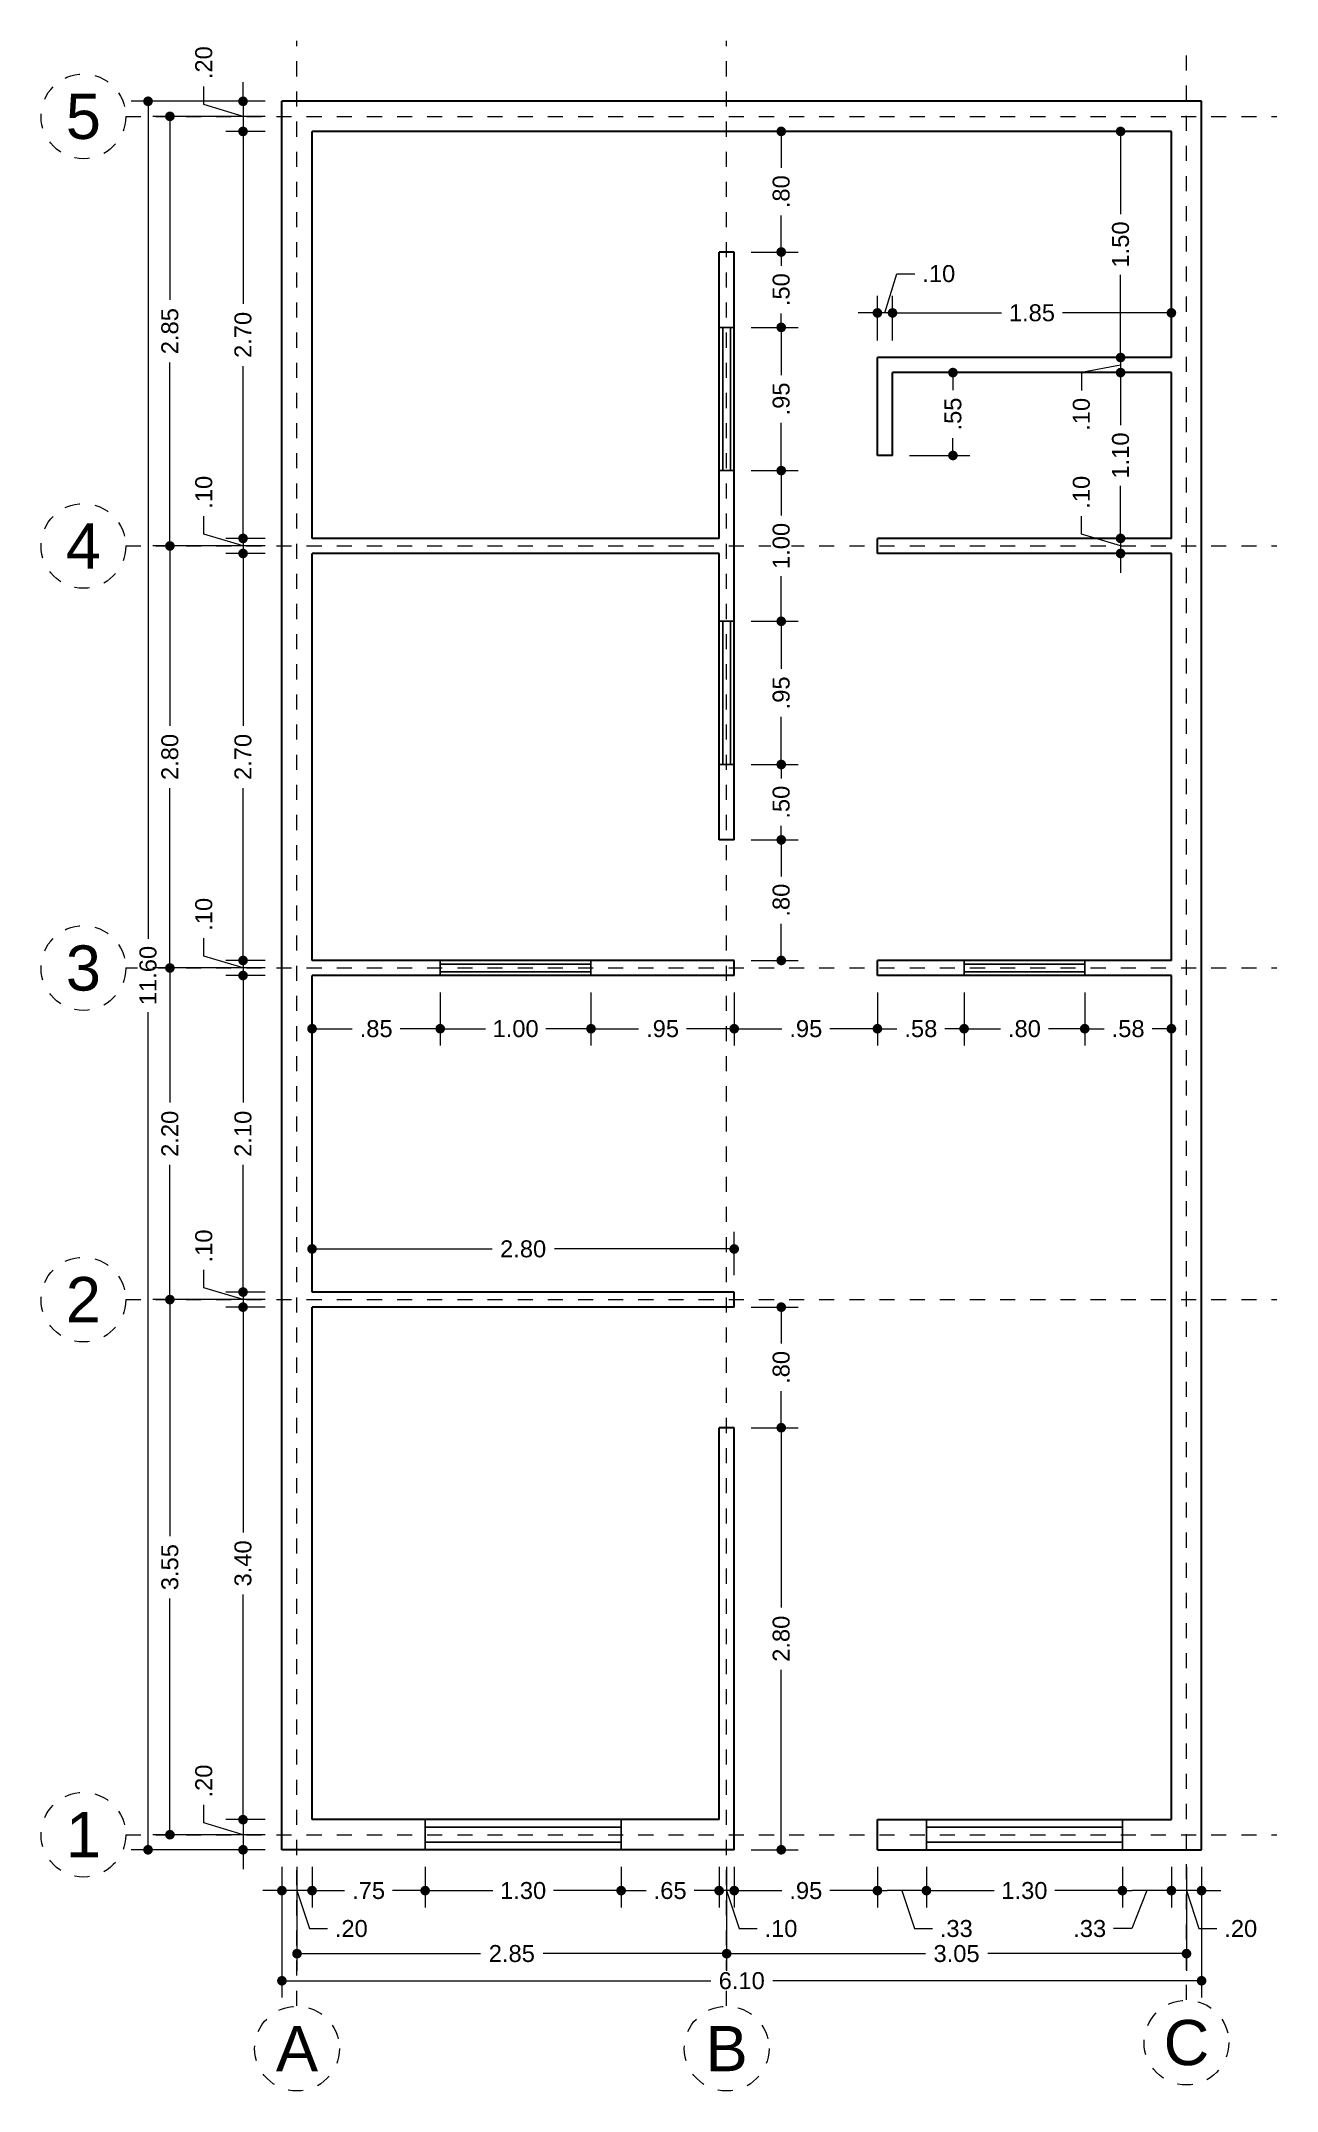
# Model space of a CAD drawing. Header units: millimetres. Extents: x 2564.9 to 2573.1, y 873 to 886.6.
import ezdxf
from ezdxf.enums import TextEntityAlignment as Align

# ---------------------------------------------------------------- set-up
doc = ezdxf.new("R2010")
doc.units = ezdxf.units.MM
doc.header["$LTSCALE"] = 0.001
doc.linetypes.add('CENTER2', pattern=[28.575, 19.05, -3.175, 3.175, -3.175])
for name, color, linetype, lineweight in [('Cotas', 7, 'Continuous', 18), ('Ejes', 7, 'CENTER2', 5), ('Muros', 7, 'Continuous', 30), ('Ventanas', 250, 'Continuous', 25)]:
    doc.layers.add(name, color=color, linetype=linetype, lineweight=lineweight)
doc.styles.get("Standard").update_dxf_attribs({"font": 'arial.ttf'})
doc.dimstyles.new('1-75', dxfattribs={"dimscale": 75, "dimtxt": 0.0015, "dimasz": 0.00085, "dimexe": 0.0015, "dimexo": 0.0015, "dimgap": 0.0008, "dimtad": 0, "dimzin": 4, "dimdsep": 46, "dimtxsty": 'Standard', "dimblk": 'DOT', "dimcen": 0.0009, "dimclrd": 256, "dimclre": 256, "dimclrt": 256, "dimadec": 0, "dimazin": 0, "dimtfac": 1, "dimtofl": 0, "dimtmove": 1, "dimatfit": 2, "dimfxl": 0.0015, "dimtfill": 1, "dimtolj": 1, "dimtzin": 4, "dimlwd": -1, "dimlwe": -1, "dimarcsym": 0})

msp = doc.modelspace()

# ---------------------------------------------------------------- texts
at = {"layer": 'Ejes'}
for s, p in [('5', (2565.152, 886.071)), ('4', (2565.152, 883.221)), ('3', (2565.152, 880.421)), ('2', (2565.152, 878.221)), ('1', (2565.152, 874.671)), ('C', (2572.469, 873.292)), ('A', (2566.569, 873.252)), ('B', (2569.419, 873.252))]:
    msp.add_text(s, height=0.3, dxfattribs=at).set_placement(p, align=Align.MIDDLE_CENTER)

# ---------------------------------------------------------------- blocks, each defined once
blk = doc.blocks.new('_DOT')
at = {"color": 0, "linetype": 'ByBlock'}
blk.add_line((-0.5, 0), (-1, 0), dxfattribs=at)
at = {"color": 0, "linetype": 'ByBlock', "const_width": 0.5}
blk.add_lwpolyline([(-0.25, 0, 1), (0.25, 0, 1)], format="xyb", close=True, dxfattribs=at)
blk = doc.blocks.new('*D2')
at = {"layer": 'Cotas', "transparency": 16777216}
for p, q in [((2566.357, 886.171), (2565.469, 886.171)), ((2565.581, 886.107), (2565.581, 880.615)), ((2565.581, 874.635), (2565.581, 880.127)), ((2566.357, 874.571), (2565.469, 874.571))]:
    blk.add_line(p, q, dxfattribs=at)
at = {"layer": 'Defpoints', "color": 0, "transparency": 16777216}
for p in [(2566.469, 886.171), (2565.581, 874.571), (2566.469, 874.571)]:
    blk.add_point(p, dxfattribs=at)
at = {"layer": 'Cotas', "transparency": 16777216, "xscale": 0.06375, "yscale": 0.06375, "zscale": 0.06375}
for p, rotation in [((2565.581, 886.171), 90), ((2565.581, 874.571), 270)]:
    blk.add_blockref('_DOT', p, dxfattribs=dict(at, rotation=rotation))
at = {"layer": 'Cotas', "transparency": 16777216, "insert": (2565.581, 880.371), "char_height": 0.1125, "attachment_point": 5, "rotation": 90, "bg_fill": 3, "box_fill_scale": 1.1, "bg_fill_color": 256, "bg_fill_true_color": 13158600, "bg_fill_transparency": 0}
blk.add_mtext('\\A1;11.60', dxfattribs=at)
blk = doc.blocks.new('*D3')
at = {"layer": 'Cotas', "transparency": 16777216}
for p, q in [((2566.357, 878.221), (2565.613, 878.221)), ((2565.726, 878.157), (2565.726, 876.652)), ((2565.726, 874.735), (2565.726, 876.239)), ((2566.357, 874.671), (2565.613, 874.671))]:
    blk.add_line(p, q, dxfattribs=at)
at = {"layer": 'Defpoints', "color": 0, "transparency": 16777216}
for p in [(2565.726, 878.221), (2566.469, 878.221), (2566.469, 874.671)]:
    blk.add_point(p, dxfattribs=at)
at = {"layer": 'Cotas', "transparency": 16777216, "xscale": 0.06375, "yscale": 0.06375, "zscale": 0.06375}
for p, rotation in [((2565.726, 878.221), 90), ((2565.726, 874.671), 270)]:
    blk.add_blockref('_DOT', p, dxfattribs=dict(at, rotation=rotation))
at = {"layer": 'Cotas', "transparency": 16777216, "insert": (2565.726, 876.446), "char_height": 0.1125, "attachment_point": 5, "rotation": 90, "bg_fill": 3, "box_fill_scale": 1.1, "bg_fill_color": 256, "bg_fill_true_color": 13158600, "bg_fill_transparency": 0}
blk.add_mtext('\\A1;3.55', dxfattribs=at)
blk = doc.blocks.new('*D4')
at = {"layer": 'Cotas', "transparency": 16777216}
for p, q in [((2566.357, 880.421), (2565.613, 880.421)), ((2565.726, 880.357), (2565.726, 879.528)), ((2565.726, 878.285), (2565.726, 879.114)), ((2566.357, 878.221), (2565.613, 878.221))]:
    blk.add_line(p, q, dxfattribs=at)
at = {"layer": 'Defpoints', "color": 0, "transparency": 16777216}
for p in [(2565.726, 880.421), (2566.469, 880.421), (2566.469, 878.221)]:
    blk.add_point(p, dxfattribs=at)
at = {"layer": 'Cotas', "transparency": 16777216, "xscale": 0.06375, "yscale": 0.06375, "zscale": 0.06375}
for p, rotation in [((2565.726, 880.421), 90), ((2565.726, 878.221), 270)]:
    blk.add_blockref('_DOT', p, dxfattribs=dict(at, rotation=rotation))
at = {"layer": 'Cotas', "transparency": 16777216, "insert": (2565.726, 879.321), "char_height": 0.1125, "attachment_point": 5, "rotation": 90, "bg_fill": 3, "box_fill_scale": 1.1, "bg_fill_color": 256, "bg_fill_true_color": 13158600, "bg_fill_transparency": 0}
blk.add_mtext('\\A1;2.20', dxfattribs=at)
blk = doc.blocks.new('*D5')
at = {"layer": 'Cotas', "transparency": 16777216}
for p, q in [((2566.357, 883.221), (2565.613, 883.221)), ((2565.726, 883.157), (2565.726, 882.028)), ((2565.726, 880.485), (2565.726, 881.614)), ((2566.357, 880.421), (2565.613, 880.421))]:
    blk.add_line(p, q, dxfattribs=at)
at = {"layer": 'Defpoints', "color": 0, "transparency": 16777216}
for p in [(2565.726, 883.221), (2566.469, 883.221), (2566.469, 880.421)]:
    blk.add_point(p, dxfattribs=at)
at = {"layer": 'Cotas', "transparency": 16777216, "xscale": 0.06375, "yscale": 0.06375, "zscale": 0.06375}
for p, rotation in [((2565.726, 883.221), 90), ((2565.726, 880.421), 270)]:
    blk.add_blockref('_DOT', p, dxfattribs=dict(at, rotation=rotation))
at = {"layer": 'Cotas', "transparency": 16777216, "insert": (2565.726, 881.821), "char_height": 0.1125, "attachment_point": 5, "rotation": 90, "bg_fill": 3, "box_fill_scale": 1.1, "bg_fill_color": 256, "bg_fill_true_color": 13158600, "bg_fill_transparency": 0}
blk.add_mtext('\\A1;2.80', dxfattribs=at)
blk = doc.blocks.new('*D6')
at = {"layer": 'Cotas', "transparency": 16777216}
for p, q in [((2566.357, 886.071), (2565.613, 886.071)), ((2565.726, 886.007), (2565.726, 884.853)), ((2565.726, 883.285), (2565.726, 884.438)), ((2566.357, 883.221), (2565.613, 883.221))]:
    blk.add_line(p, q, dxfattribs=at)
at = {"layer": 'Defpoints', "color": 0, "transparency": 16777216}
for p in [(2565.726, 886.071), (2566.469, 886.071), (2566.469, 883.221)]:
    blk.add_point(p, dxfattribs=at)
at = {"layer": 'Cotas', "transparency": 16777216, "xscale": 0.06375, "yscale": 0.06375, "zscale": 0.06375}
for p, rotation in [((2565.726, 886.071), 90), ((2565.726, 883.221), 270)]:
    blk.add_blockref('_DOT', p, dxfattribs=dict(at, rotation=rotation))
at = {"layer": 'Cotas', "transparency": 16777216, "insert": (2565.726, 884.646), "char_height": 0.1125, "attachment_point": 5, "rotation": 90, "bg_fill": 3, "box_fill_scale": 1.1, "bg_fill_color": 256, "bg_fill_true_color": 13158600, "bg_fill_transparency": 0}
blk.add_mtext('\\A1;2.85', dxfattribs=at)
blk = doc.blocks.new('*D7')
at = {"layer": 'Cotas', "transparency": 16777216}
for p, q in [((2565.951, 886.149), (2565.951, 886.269)), ((2566.211, 886.235), (2566.211, 886.298)), ((2566.211, 886.071), (2565.951, 886.149)), ((2566.357, 886.171), (2566.098, 886.171)), ((2566.211, 886.171), (2566.211, 885.971)), ((2566.357, 885.971), (2566.098, 885.971)), ((2566.211, 885.907), (2566.211, 885.843))]:
    blk.add_line(p, q, dxfattribs=at)
at = {"layer": 'Defpoints', "color": 0, "transparency": 16777216}
for p in [(2566.469, 886.171), (2566.211, 885.971), (2566.469, 885.971)]:
    blk.add_point(p, dxfattribs=at)
at = {"layer": 'Cotas', "transparency": 16777216, "xscale": 0.06375, "yscale": 0.06375, "zscale": 0.06375}
for p, rotation in [((2566.211, 886.171), 270), ((2566.211, 885.971), 90)]:
    blk.add_blockref('_DOT', p, dxfattribs=dict(at, rotation=rotation))
at = {"layer": 'Cotas', "transparency": 16777216, "insert": (2565.951, 886.427), "char_height": 0.1125, "attachment_point": 5, "rotation": 90, "bg_fill": 3, "box_fill_scale": 1.1, "bg_fill_color": 256, "bg_fill_true_color": 13158600, "bg_fill_transparency": 0}
blk.add_mtext('\\A1;.20', dxfattribs=at)
blk = doc.blocks.new('*D8')
at = {"layer": 'Cotas', "transparency": 16777216}
for p, q in [((2566.357, 885.971), (2566.098, 885.971)), ((2566.211, 885.907), (2566.211, 884.828)), ((2566.211, 883.335), (2566.211, 884.414)), ((2566.357, 883.271), (2566.098, 883.271))]:
    blk.add_line(p, q, dxfattribs=at)
at = {"layer": 'Defpoints', "color": 0, "transparency": 16777216}
for p in [(2566.469, 885.971), (2566.211, 883.271), (2566.469, 883.271)]:
    blk.add_point(p, dxfattribs=at)
at = {"layer": 'Cotas', "transparency": 16777216, "xscale": 0.06375, "yscale": 0.06375, "zscale": 0.06375}
for p, rotation in [((2566.211, 885.971), 90), ((2566.211, 883.271), 270)]:
    blk.add_blockref('_DOT', p, dxfattribs=dict(at, rotation=rotation))
at = {"layer": 'Cotas', "transparency": 16777216, "insert": (2566.211, 884.621), "char_height": 0.1125, "attachment_point": 5, "rotation": 90, "bg_fill": 3, "box_fill_scale": 1.1, "bg_fill_color": 256, "bg_fill_true_color": 13158600, "bg_fill_transparency": 0}
blk.add_mtext('\\A1;2.70', dxfattribs=at)
blk = doc.blocks.new('*D9')
at = {"layer": 'Cotas', "transparency": 16777216}
for p, q in [((2565.951, 883.299), (2565.951, 883.419)), ((2566.211, 883.335), (2566.211, 883.398)), ((2566.211, 883.221), (2565.951, 883.299)), ((2566.357, 883.271), (2566.098, 883.271)), ((2566.211, 883.271), (2566.211, 883.171)), ((2566.357, 883.171), (2566.098, 883.171)), ((2566.211, 883.107), (2566.211, 883.043))]:
    blk.add_line(p, q, dxfattribs=at)
at = {"layer": 'Defpoints', "color": 0, "transparency": 16777216}
for p in [(2566.469, 883.271), (2566.211, 883.171), (2566.469, 883.171)]:
    blk.add_point(p, dxfattribs=at)
at = {"layer": 'Cotas', "transparency": 16777216, "xscale": 0.06375, "yscale": 0.06375, "zscale": 0.06375}
for p, rotation in [((2566.211, 883.271), 270), ((2566.211, 883.171), 90)]:
    blk.add_blockref('_DOT', p, dxfattribs=dict(at, rotation=rotation))
at = {"layer": 'Cotas', "transparency": 16777216, "insert": (2565.951, 883.577), "char_height": 0.1125, "attachment_point": 5, "rotation": 90, "bg_fill": 3, "box_fill_scale": 1.1, "bg_fill_color": 256, "bg_fill_true_color": 13158600, "bg_fill_transparency": 0}
blk.add_mtext('\\A1;.10', dxfattribs=at)
blk = doc.blocks.new('*D10')
at = {"layer": 'Cotas', "transparency": 16777216}
for p, q in [((2566.357, 883.171), (2566.098, 883.171)), ((2566.211, 883.107), (2566.211, 882.028)), ((2566.211, 880.535), (2566.211, 881.614)), ((2566.357, 880.471), (2566.098, 880.471))]:
    blk.add_line(p, q, dxfattribs=at)
at = {"layer": 'Defpoints', "color": 0, "transparency": 16777216}
for p in [(2566.469, 883.171), (2566.211, 880.471), (2566.469, 880.471)]:
    blk.add_point(p, dxfattribs=at)
at = {"layer": 'Cotas', "transparency": 16777216, "xscale": 0.06375, "yscale": 0.06375, "zscale": 0.06375}
for p, rotation in [((2566.211, 883.171), 90), ((2566.211, 880.471), 270)]:
    blk.add_blockref('_DOT', p, dxfattribs=dict(at, rotation=rotation))
at = {"layer": 'Cotas', "transparency": 16777216, "insert": (2566.211, 881.821), "char_height": 0.1125, "attachment_point": 5, "rotation": 90, "bg_fill": 3, "box_fill_scale": 1.1, "bg_fill_color": 256, "bg_fill_true_color": 13158600, "bg_fill_transparency": 0}
blk.add_mtext('\\A1;2.70', dxfattribs=at)
blk = doc.blocks.new('*D11')
at = {"layer": 'Cotas', "transparency": 16777216}
for p, q in [((2565.951, 880.499), (2565.951, 880.619)), ((2566.211, 880.421), (2565.951, 880.499)), ((2566.211, 880.535), (2566.211, 880.598)), ((2566.357, 880.471), (2566.098, 880.471)), ((2566.357, 880.371), (2566.098, 880.371)), ((2566.211, 880.471), (2566.211, 880.371)), ((2566.211, 880.307), (2566.211, 880.243))]:
    blk.add_line(p, q, dxfattribs=at)
at = {"layer": 'Defpoints', "color": 0, "transparency": 16777216}
for p in [(2566.211, 880.371), (2566.469, 880.471), (2566.469, 880.371)]:
    blk.add_point(p, dxfattribs=at)
at = {"layer": 'Cotas', "transparency": 16777216, "xscale": 0.06375, "yscale": 0.06375, "zscale": 0.06375}
for p, rotation in [((2566.211, 880.471), 270), ((2566.211, 880.371), 90)]:
    blk.add_blockref('_DOT', p, dxfattribs=dict(at, rotation=rotation))
at = {"layer": 'Cotas', "transparency": 16777216, "insert": (2565.951, 880.777), "char_height": 0.1125, "attachment_point": 5, "rotation": 90, "bg_fill": 3, "box_fill_scale": 1.1, "bg_fill_color": 256, "bg_fill_true_color": 13158600, "bg_fill_transparency": 0}
blk.add_mtext('\\A1;.10', dxfattribs=at)
blk = doc.blocks.new('*D12')
at = {"layer": 'Cotas', "transparency": 16777216}
for p, q in [((2566.357, 880.371), (2566.098, 880.371)), ((2566.211, 880.307), (2566.211, 879.528)), ((2566.211, 878.335), (2566.211, 879.114)), ((2566.357, 878.271), (2566.098, 878.271))]:
    blk.add_line(p, q, dxfattribs=at)
at = {"layer": 'Defpoints', "color": 0, "transparency": 16777216}
for p in [(2566.469, 880.371), (2566.211, 878.271), (2566.469, 878.271)]:
    blk.add_point(p, dxfattribs=at)
at = {"layer": 'Cotas', "transparency": 16777216, "xscale": 0.06375, "yscale": 0.06375, "zscale": 0.06375}
for p, rotation in [((2566.211, 880.371), 90), ((2566.211, 878.271), 270)]:
    blk.add_blockref('_DOT', p, dxfattribs=dict(at, rotation=rotation))
at = {"layer": 'Cotas', "transparency": 16777216, "insert": (2566.211, 879.321), "char_height": 0.1125, "attachment_point": 5, "rotation": 90, "bg_fill": 3, "box_fill_scale": 1.1, "bg_fill_color": 256, "bg_fill_true_color": 13158600, "bg_fill_transparency": 0}
blk.add_mtext('\\A1;2.10', dxfattribs=at)
blk = doc.blocks.new('*D13')
at = {"layer": 'Cotas', "transparency": 16777216}
for p, q in [((2565.951, 878.299), (2565.951, 878.419)), ((2566.211, 878.335), (2566.211, 878.398)), ((2566.211, 878.221), (2565.951, 878.299)), ((2566.357, 878.271), (2566.098, 878.271)), ((2566.357, 878.171), (2566.098, 878.171)), ((2566.211, 878.271), (2566.211, 878.171)), ((2566.211, 878.107), (2566.211, 878.043))]:
    blk.add_line(p, q, dxfattribs=at)
at = {"layer": 'Defpoints', "color": 0, "transparency": 16777216}
for p in [(2566.211, 878.171), (2566.469, 878.271), (2566.469, 878.171)]:
    blk.add_point(p, dxfattribs=at)
at = {"layer": 'Cotas', "transparency": 16777216, "xscale": 0.06375, "yscale": 0.06375, "zscale": 0.06375}
for p, rotation in [((2566.211, 878.271), 270), ((2566.211, 878.171), 90)]:
    blk.add_blockref('_DOT', p, dxfattribs=dict(at, rotation=rotation))
at = {"layer": 'Cotas', "transparency": 16777216, "insert": (2565.951, 878.577), "char_height": 0.1125, "attachment_point": 5, "rotation": 90, "bg_fill": 3, "box_fill_scale": 1.1, "bg_fill_color": 256, "bg_fill_true_color": 13158600, "bg_fill_transparency": 0}
blk.add_mtext('\\A1;.10', dxfattribs=at)
blk = doc.blocks.new('*D14')
at = {"layer": 'Cotas', "transparency": 16777216}
for p, q in [((2566.357, 878.171), (2566.098, 878.171)), ((2566.211, 878.107), (2566.211, 876.677)), ((2566.211, 874.835), (2566.211, 876.265)), ((2566.357, 874.771), (2566.098, 874.771))]:
    blk.add_line(p, q, dxfattribs=at)
at = {"layer": 'Defpoints', "color": 0, "transparency": 16777216}
for p in [(2566.469, 878.171), (2566.211, 874.771), (2566.469, 874.771)]:
    blk.add_point(p, dxfattribs=at)
at = {"layer": 'Cotas', "transparency": 16777216, "xscale": 0.06375, "yscale": 0.06375, "zscale": 0.06375}
for p, rotation in [((2566.211, 878.171), 90), ((2566.211, 874.771), 270)]:
    blk.add_blockref('_DOT', p, dxfattribs=dict(at, rotation=rotation))
at = {"layer": 'Cotas', "transparency": 16777216, "insert": (2566.211, 876.471), "char_height": 0.1125, "attachment_point": 5, "rotation": 90, "bg_fill": 3, "box_fill_scale": 1.1, "bg_fill_color": 256, "bg_fill_true_color": 13158600, "bg_fill_transparency": 0}
blk.add_mtext('\\A1;3.40', dxfattribs=at)
blk = doc.blocks.new('*D15')
at = {"layer": 'Cotas', "transparency": 16777216}
for p, q in [((2565.951, 874.749), (2565.951, 874.869)), ((2566.357, 874.771), (2566.098, 874.771)), ((2566.211, 874.835), (2566.211, 874.898)), ((2566.211, 874.771), (2566.211, 874.571)), ((2566.211, 874.671), (2565.951, 874.749)), ((2566.357, 874.571), (2566.098, 874.571)), ((2566.211, 874.507), (2566.211, 874.443))]:
    blk.add_line(p, q, dxfattribs=at)
at = {"layer": 'Defpoints', "color": 0, "transparency": 16777216}
for p in [(2566.469, 874.771), (2566.211, 874.571), (2566.469, 874.571)]:
    blk.add_point(p, dxfattribs=at)
at = {"layer": 'Cotas', "transparency": 16777216, "xscale": 0.06375, "yscale": 0.06375, "zscale": 0.06375}
for p, rotation in [((2566.211, 874.771), 270), ((2566.211, 874.571), 90)]:
    blk.add_blockref('_DOT', p, dxfattribs=dict(at, rotation=rotation))
at = {"layer": 'Cotas', "transparency": 16777216, "insert": (2565.951, 875.027), "char_height": 0.1125, "attachment_point": 5, "rotation": 90, "bg_fill": 3, "box_fill_scale": 1.1, "bg_fill_color": 256, "bg_fill_true_color": 13158600, "bg_fill_transparency": 0}
blk.add_mtext('\\A1;.20', dxfattribs=at)
blk = doc.blocks.new('*D16')
at = {"layer": 'Cotas', "transparency": 16777216}
for p, q in [((2566.469, 874.458), (2566.469, 873.59)), ((2572.569, 874.458), (2572.569, 873.59)), ((2566.533, 873.702), (2569.313, 873.702)), ((2572.506, 873.702), (2569.726, 873.702))]:
    blk.add_line(p, q, dxfattribs=at)
at = {"layer": 'Defpoints', "color": 0, "transparency": 16777216}
for p in [(2566.469, 874.571), (2572.569, 874.571), (2572.569, 873.702)]:
    blk.add_point(p, dxfattribs=at)
at = {"layer": 'Cotas', "transparency": 16777216, "xscale": 0.06375, "yscale": 0.06375, "zscale": 0.06375, "rotation": 180}
blk.add_blockref('_DOT', (2566.469, 873.702), dxfattribs=at)
at = {"layer": 'Cotas', "transparency": 16777216, "xscale": 0.06375, "yscale": 0.06375, "zscale": 0.06375}
blk.add_blockref('_DOT', (2572.569, 873.702), dxfattribs=at)
at = {"layer": 'Cotas', "transparency": 16777216, "insert": (2569.519, 873.702), "char_height": 0.1125, "attachment_point": 5, "bg_fill": 3, "box_fill_scale": 1.1, "bg_fill_color": 256, "bg_fill_true_color": 13158600, "bg_fill_transparency": 0}
blk.add_mtext('\\A1;6.10', dxfattribs=at)
blk = doc.blocks.new('*D17')
at = {"layer": 'Cotas', "transparency": 16777216}
for p, q in [((2566.569, 874.458), (2566.569, 873.769)), ((2569.419, 874.458), (2569.419, 873.769)), ((2566.633, 873.882), (2567.787, 873.882)), ((2569.356, 873.882), (2568.202, 873.882))]:
    blk.add_line(p, q, dxfattribs=at)
at = {"layer": 'Defpoints', "color": 0, "transparency": 16777216}
for p in [(2566.569, 874.571), (2569.419, 874.571), (2569.419, 873.882)]:
    blk.add_point(p, dxfattribs=at)
at = {"layer": 'Cotas', "transparency": 16777216, "xscale": 0.06375, "yscale": 0.06375, "zscale": 0.06375, "rotation": 180}
blk.add_blockref('_DOT', (2566.569, 873.882), dxfattribs=at)
at = {"layer": 'Cotas', "transparency": 16777216, "xscale": 0.06375, "yscale": 0.06375, "zscale": 0.06375}
blk.add_blockref('_DOT', (2569.419, 873.882), dxfattribs=at)
at = {"layer": 'Cotas', "transparency": 16777216, "insert": (2567.994, 873.882), "char_height": 0.1125, "attachment_point": 5, "bg_fill": 3, "box_fill_scale": 1.1, "bg_fill_color": 256, "bg_fill_true_color": 13158600, "bg_fill_transparency": 0}
blk.add_mtext('\\A1;2.85', dxfattribs=at)
blk = doc.blocks.new('*D18')
at = {"layer": 'Cotas', "transparency": 16777216}
for p, q in [((2569.419, 874.458), (2569.419, 873.769)), ((2572.469, 874.458), (2572.469, 873.769)), ((2569.483, 873.882), (2570.738, 873.882)), ((2572.406, 873.882), (2571.151, 873.882))]:
    blk.add_line(p, q, dxfattribs=at)
at = {"layer": 'Defpoints', "color": 0, "transparency": 16777216}
for p in [(2569.419, 874.571), (2572.469, 874.571), (2572.469, 873.882)]:
    blk.add_point(p, dxfattribs=at)
at = {"layer": 'Cotas', "transparency": 16777216, "xscale": 0.06375, "yscale": 0.06375, "zscale": 0.06375, "rotation": 180}
blk.add_blockref('_DOT', (2569.419, 873.882), dxfattribs=at)
at = {"layer": 'Cotas', "transparency": 16777216, "xscale": 0.06375, "yscale": 0.06375, "zscale": 0.06375}
blk.add_blockref('_DOT', (2572.469, 873.882), dxfattribs=at)
at = {"layer": 'Cotas', "transparency": 16777216, "insert": (2570.944, 873.882), "char_height": 0.1125, "attachment_point": 5, "bg_fill": 3, "box_fill_scale": 1.1, "bg_fill_color": 256, "bg_fill_true_color": 13158600, "bg_fill_transparency": 0}
blk.add_mtext('\\A1;3.05', dxfattribs=at)
blk = doc.blocks.new('*D19')
at = {"layer": 'Cotas', "transparency": 16777216}
for p, q in [((2572.369, 874.458), (2572.369, 874.187)), ((2572.569, 874.458), (2572.569, 874.187)), ((2572.306, 874.3), (2572.242, 874.3)), ((2572.569, 874.3), (2572.369, 874.3)), ((2572.469, 874.3), (2572.551, 874.048)), ((2572.633, 874.3), (2572.697, 874.3)), ((2572.551, 874.048), (2572.671, 874.048))]:
    blk.add_line(p, q, dxfattribs=at)
at = {"layer": 'Defpoints', "color": 0, "transparency": 16777216}
for p in [(2572.369, 874.571), (2572.569, 874.571), (2572.369, 874.3)]:
    blk.add_point(p, dxfattribs=at)
at = {"layer": 'Cotas', "transparency": 16777216, "xscale": 0.06375, "yscale": 0.06375, "zscale": 0.06375}
blk.add_blockref('_DOT', (2572.369, 874.3), dxfattribs=at)
at = {"layer": 'Cotas', "transparency": 16777216, "xscale": 0.06375, "yscale": 0.06375, "zscale": 0.06375, "rotation": 180}
blk.add_blockref('_DOT', (2572.569, 874.3), dxfattribs=at)
at = {"layer": 'Cotas', "transparency": 16777216, "insert": (2572.829, 874.048), "char_height": 0.1125, "attachment_point": 5, "bg_fill": 3, "box_fill_scale": 1.1, "bg_fill_color": 256, "bg_fill_true_color": 13158600, "bg_fill_transparency": 0}
blk.add_mtext('\\A1;.20', dxfattribs=at)
blk = doc.blocks.new('*D20')
at = {"layer": 'Cotas', "transparency": 16777216}
for p, q in [((2572.044, 874.458), (2572.044, 874.187)), ((2572.369, 874.458), (2572.369, 874.187)), ((2572.207, 874.3), (2572.106, 874.048)), ((2572.306, 874.3), (2572.108, 874.3)), ((2572.106, 874.048), (2571.986, 874.048))]:
    blk.add_line(p, q, dxfattribs=at)
at = {"layer": 'Defpoints', "color": 0, "transparency": 16777216}
for p in [(2572.044, 874.571), (2572.369, 874.571), (2572.044, 874.3)]:
    blk.add_point(p, dxfattribs=at)
at = {"layer": 'Cotas', "transparency": 16777216, "xscale": 0.06375, "yscale": 0.06375, "zscale": 0.06375, "rotation": 180}
blk.add_blockref('_DOT', (2572.044, 874.3), dxfattribs=at)
at = {"layer": 'Cotas', "transparency": 16777216, "xscale": 0.06375, "yscale": 0.06375, "zscale": 0.06375}
blk.add_blockref('_DOT', (2572.369, 874.3), dxfattribs=at)
at = {"layer": 'Cotas', "transparency": 16777216, "insert": (2571.827, 874.048), "char_height": 0.1125, "attachment_point": 5, "bg_fill": 3, "box_fill_scale": 1.1, "bg_fill_color": 256, "bg_fill_true_color": 13158600, "bg_fill_transparency": 0}
blk.add_mtext('\\A1;.33', dxfattribs=at)
blk = doc.blocks.new('*D21')
at = {"layer": 'Cotas', "transparency": 16777216}
for p, q in [((2570.744, 874.458), (2570.744, 874.187)), ((2572.044, 874.458), (2572.044, 874.187)), ((2570.808, 874.3), (2571.194, 874.3)), ((2571.981, 874.3), (2571.595, 874.3))]:
    blk.add_line(p, q, dxfattribs=at)
at = {"layer": 'Defpoints', "color": 0, "transparency": 16777216}
for p in [(2570.744, 874.571), (2572.044, 874.571), (2570.744, 874.3)]:
    blk.add_point(p, dxfattribs=at)
at = {"layer": 'Cotas', "transparency": 16777216, "xscale": 0.06375, "yscale": 0.06375, "zscale": 0.06375, "rotation": 180}
blk.add_blockref('_DOT', (2570.744, 874.3), dxfattribs=at)
at = {"layer": 'Cotas', "transparency": 16777216, "xscale": 0.06375, "yscale": 0.06375, "zscale": 0.06375}
blk.add_blockref('_DOT', (2572.044, 874.3), dxfattribs=at)
at = {"layer": 'Cotas', "transparency": 16777216, "insert": (2571.394, 874.3), "char_height": 0.1125, "attachment_point": 5, "bg_fill": 3, "box_fill_scale": 1.1, "bg_fill_color": 256, "bg_fill_true_color": 13158600, "bg_fill_transparency": 0}
blk.add_mtext('\\A1;1.30', dxfattribs=at)
blk = doc.blocks.new('*D22')
at = {"layer": 'Cotas', "transparency": 16777216}
for p, q in [((2570.419, 874.458), (2570.419, 874.187)), ((2570.744, 874.458), (2570.744, 874.187)), ((2570.681, 874.3), (2570.483, 874.3)), ((2570.582, 874.3), (2570.664, 874.048)), ((2570.664, 874.048), (2570.784, 874.048))]:
    blk.add_line(p, q, dxfattribs=at)
at = {"layer": 'Defpoints', "color": 0, "transparency": 16777216}
for p in [(2570.419, 874.571), (2570.744, 874.571), (2570.419, 874.3)]:
    blk.add_point(p, dxfattribs=at)
at = {"layer": 'Cotas', "transparency": 16777216, "xscale": 0.06375, "yscale": 0.06375, "zscale": 0.06375, "rotation": 180}
blk.add_blockref('_DOT', (2570.419, 874.3), dxfattribs=at)
at = {"layer": 'Cotas', "transparency": 16777216, "xscale": 0.06375, "yscale": 0.06375, "zscale": 0.06375}
blk.add_blockref('_DOT', (2570.744, 874.3), dxfattribs=at)
at = {"layer": 'Cotas', "transparency": 16777216, "insert": (2570.942, 874.048), "char_height": 0.1125, "attachment_point": 5, "bg_fill": 3, "box_fill_scale": 1.1, "bg_fill_color": 256, "bg_fill_true_color": 13158600, "bg_fill_transparency": 0}
blk.add_mtext('\\A1;.33', dxfattribs=at)
blk = doc.blocks.new('*D23')
at = {"layer": 'Cotas', "transparency": 16777216}
for p, q in [((2569.469, 874.458), (2569.469, 874.187)), ((2570.419, 874.458), (2570.419, 874.187)), ((2569.533, 874.3), (2569.785, 874.3)), ((2570.356, 874.3), (2570.103, 874.3))]:
    blk.add_line(p, q, dxfattribs=at)
at = {"layer": 'Defpoints', "color": 0, "transparency": 16777216}
for p in [(2569.469, 874.571), (2570.419, 874.571), (2569.469, 874.3)]:
    blk.add_point(p, dxfattribs=at)
at = {"layer": 'Cotas', "transparency": 16777216, "xscale": 0.06375, "yscale": 0.06375, "zscale": 0.06375, "rotation": 180}
blk.add_blockref('_DOT', (2569.469, 874.3), dxfattribs=at)
at = {"layer": 'Cotas', "transparency": 16777216, "xscale": 0.06375, "yscale": 0.06375, "zscale": 0.06375}
blk.add_blockref('_DOT', (2570.419, 874.3), dxfattribs=at)
at = {"layer": 'Cotas', "transparency": 16777216, "insert": (2569.944, 874.3), "char_height": 0.1125, "attachment_point": 5, "bg_fill": 3, "box_fill_scale": 1.1, "bg_fill_color": 256, "bg_fill_true_color": 13158600, "bg_fill_transparency": 0}
blk.add_mtext('\\A1;.95', dxfattribs=at)
blk = doc.blocks.new('*D24')
at = {"layer": 'Cotas', "transparency": 16777216}
for p, q in [((2569.369, 874.458), (2569.369, 874.187)), ((2569.469, 874.458), (2569.469, 874.187)), ((2569.306, 874.3), (2569.242, 874.3)), ((2569.469, 874.3), (2569.369, 874.3)), ((2569.419, 874.3), (2569.501, 874.048)), ((2569.533, 874.3), (2569.597, 874.3)), ((2569.501, 874.048), (2569.621, 874.048))]:
    blk.add_line(p, q, dxfattribs=at)
at = {"layer": 'Defpoints', "color": 0, "transparency": 16777216}
for p in [(2569.369, 874.571), (2569.469, 874.571), (2569.369, 874.3)]:
    blk.add_point(p, dxfattribs=at)
at = {"layer": 'Cotas', "transparency": 16777216, "xscale": 0.06375, "yscale": 0.06375, "zscale": 0.06375}
blk.add_blockref('_DOT', (2569.369, 874.3), dxfattribs=at)
at = {"layer": 'Cotas', "transparency": 16777216, "xscale": 0.06375, "yscale": 0.06375, "zscale": 0.06375, "rotation": 180}
blk.add_blockref('_DOT', (2569.469, 874.3), dxfattribs=at)
at = {"layer": 'Cotas', "transparency": 16777216, "insert": (2569.779, 874.048), "char_height": 0.1125, "attachment_point": 5, "bg_fill": 3, "box_fill_scale": 1.1, "bg_fill_color": 256, "bg_fill_true_color": 13158600, "bg_fill_transparency": 0}
blk.add_mtext('\\A1;.10', dxfattribs=at)
blk = doc.blocks.new('*D25')
at = {"layer": 'Cotas', "transparency": 16777216}
for p, q in [((2568.719, 874.458), (2568.719, 874.187)), ((2569.369, 874.458), (2569.369, 874.187)), ((2568.783, 874.3), (2568.885, 874.3)), ((2569.306, 874.3), (2569.203, 874.3))]:
    blk.add_line(p, q, dxfattribs=at)
at = {"layer": 'Defpoints', "color": 0, "transparency": 16777216}
for p in [(2568.719, 874.571), (2569.369, 874.571), (2568.719, 874.3)]:
    blk.add_point(p, dxfattribs=at)
at = {"layer": 'Cotas', "transparency": 16777216, "xscale": 0.06375, "yscale": 0.06375, "zscale": 0.06375, "rotation": 180}
blk.add_blockref('_DOT', (2568.719, 874.3), dxfattribs=at)
at = {"layer": 'Cotas', "transparency": 16777216, "xscale": 0.06375, "yscale": 0.06375, "zscale": 0.06375}
blk.add_blockref('_DOT', (2569.369, 874.3), dxfattribs=at)
at = {"layer": 'Cotas', "transparency": 16777216, "insert": (2569.044, 874.3), "char_height": 0.1125, "attachment_point": 5, "bg_fill": 3, "box_fill_scale": 1.1, "bg_fill_color": 256, "bg_fill_true_color": 13158600, "bg_fill_transparency": 0}
blk.add_mtext('\\A1;.65', dxfattribs=at)
blk = doc.blocks.new('*D26')
at = {"layer": 'Cotas', "transparency": 16777216}
for p, q in [((2567.419, 874.458), (2567.419, 874.187)), ((2568.719, 874.458), (2568.719, 874.187)), ((2567.483, 874.3), (2567.869, 874.3)), ((2568.656, 874.3), (2568.27, 874.3))]:
    blk.add_line(p, q, dxfattribs=at)
at = {"layer": 'Defpoints', "color": 0, "transparency": 16777216}
for p in [(2567.419, 874.571), (2568.719, 874.571), (2567.419, 874.3)]:
    blk.add_point(p, dxfattribs=at)
at = {"layer": 'Cotas', "transparency": 16777216, "xscale": 0.06375, "yscale": 0.06375, "zscale": 0.06375, "rotation": 180}
blk.add_blockref('_DOT', (2567.419, 874.3), dxfattribs=at)
at = {"layer": 'Cotas', "transparency": 16777216, "xscale": 0.06375, "yscale": 0.06375, "zscale": 0.06375}
blk.add_blockref('_DOT', (2568.719, 874.3), dxfattribs=at)
at = {"layer": 'Cotas', "transparency": 16777216, "insert": (2568.069, 874.3), "char_height": 0.1125, "attachment_point": 5, "bg_fill": 3, "box_fill_scale": 1.1, "bg_fill_color": 256, "bg_fill_true_color": 13158600, "bg_fill_transparency": 0}
blk.add_mtext('\\A1;1.30', dxfattribs=at)
blk = doc.blocks.new('*D27')
at = {"layer": 'Cotas', "transparency": 16777216}
for p, q in [((2566.669, 874.458), (2566.669, 874.187)), ((2567.419, 874.458), (2567.419, 874.187)), ((2566.733, 874.3), (2566.885, 874.3)), ((2567.356, 874.3), (2567.203, 874.3))]:
    blk.add_line(p, q, dxfattribs=at)
at = {"layer": 'Defpoints', "color": 0, "transparency": 16777216}
for p in [(2566.669, 874.571), (2567.419, 874.571), (2566.669, 874.3)]:
    blk.add_point(p, dxfattribs=at)
at = {"layer": 'Cotas', "transparency": 16777216, "xscale": 0.06375, "yscale": 0.06375, "zscale": 0.06375, "rotation": 180}
blk.add_blockref('_DOT', (2566.669, 874.3), dxfattribs=at)
at = {"layer": 'Cotas', "transparency": 16777216, "xscale": 0.06375, "yscale": 0.06375, "zscale": 0.06375}
blk.add_blockref('_DOT', (2567.419, 874.3), dxfattribs=at)
at = {"layer": 'Cotas', "transparency": 16777216, "insert": (2567.044, 874.3), "char_height": 0.1125, "attachment_point": 5, "bg_fill": 3, "box_fill_scale": 1.1, "bg_fill_color": 256, "bg_fill_true_color": 13158600, "bg_fill_transparency": 0}
blk.add_mtext('\\A1;.75', dxfattribs=at)
blk = doc.blocks.new('*D28')
at = {"layer": 'Cotas', "transparency": 16777216}
for p, q in [((2566.469, 874.458), (2566.469, 874.187)), ((2566.669, 874.458), (2566.669, 874.187)), ((2566.406, 874.3), (2566.342, 874.3)), ((2566.669, 874.3), (2566.469, 874.3)), ((2566.569, 874.3), (2566.651, 874.048)), ((2566.733, 874.3), (2566.797, 874.3)), ((2566.651, 874.048), (2566.771, 874.048))]:
    blk.add_line(p, q, dxfattribs=at)
at = {"layer": 'Defpoints', "color": 0, "transparency": 16777216}
for p in [(2566.469, 874.571), (2566.669, 874.571), (2566.469, 874.3)]:
    blk.add_point(p, dxfattribs=at)
at = {"layer": 'Cotas', "transparency": 16777216, "xscale": 0.06375, "yscale": 0.06375, "zscale": 0.06375}
blk.add_blockref('_DOT', (2566.469, 874.3), dxfattribs=at)
at = {"layer": 'Cotas', "transparency": 16777216, "xscale": 0.06375, "yscale": 0.06375, "zscale": 0.06375, "rotation": 180}
blk.add_blockref('_DOT', (2566.669, 874.3), dxfattribs=at)
at = {"layer": 'Cotas', "transparency": 16777216, "insert": (2566.929, 874.048), "char_height": 0.1125, "attachment_point": 5, "bg_fill": 3, "box_fill_scale": 1.1, "bg_fill_color": 256, "bg_fill_true_color": 13158600, "bg_fill_transparency": 0}
blk.add_mtext('\\A1;.20', dxfattribs=at)
blk = doc.blocks.new('*D29')
at = {"layer": 'Cotas', "transparency": 16777216}
for p, q in [((2566.669, 880.258), (2566.669, 879.906)), ((2567.519, 880.258), (2567.519, 879.906)), ((2566.733, 880.018), (2566.935, 880.018)), ((2567.456, 880.018), (2567.253, 880.018))]:
    blk.add_line(p, q, dxfattribs=at)
at = {"layer": 'Defpoints', "color": 0, "transparency": 16777216}
for p in [(2566.669, 880.371), (2567.519, 880.371), (2567.519, 880.018)]:
    blk.add_point(p, dxfattribs=at)
at = {"layer": 'Cotas', "transparency": 16777216, "xscale": 0.06375, "yscale": 0.06375, "zscale": 0.06375, "rotation": 180}
blk.add_blockref('_DOT', (2566.669, 880.018), dxfattribs=at)
at = {"layer": 'Cotas', "transparency": 16777216, "xscale": 0.06375, "yscale": 0.06375, "zscale": 0.06375}
blk.add_blockref('_DOT', (2567.519, 880.018), dxfattribs=at)
at = {"layer": 'Cotas', "transparency": 16777216, "insert": (2567.094, 880.018), "char_height": 0.1125, "attachment_point": 5, "bg_fill": 3, "box_fill_scale": 1.1, "bg_fill_color": 256, "bg_fill_true_color": 13158600, "bg_fill_transparency": 0}
blk.add_mtext('\\A1;.85', dxfattribs=at)
blk = doc.blocks.new('*D30')
at = {"layer": 'Cotas', "transparency": 16777216}
for p, q in [((2567.519, 880.258), (2567.519, 879.906)), ((2568.519, 880.258), (2568.519, 879.906)), ((2567.583, 880.018), (2567.819, 880.018)), ((2568.456, 880.018), (2568.22, 880.018))]:
    blk.add_line(p, q, dxfattribs=at)
at = {"layer": 'Defpoints', "color": 0, "transparency": 16777216}
for p in [(2567.519, 880.371), (2568.519, 880.371), (2568.519, 880.018)]:
    blk.add_point(p, dxfattribs=at)
at = {"layer": 'Cotas', "transparency": 16777216, "xscale": 0.06375, "yscale": 0.06375, "zscale": 0.06375, "rotation": 180}
blk.add_blockref('_DOT', (2567.519, 880.018), dxfattribs=at)
at = {"layer": 'Cotas', "transparency": 16777216, "xscale": 0.06375, "yscale": 0.06375, "zscale": 0.06375}
blk.add_blockref('_DOT', (2568.519, 880.018), dxfattribs=at)
at = {"layer": 'Cotas', "transparency": 16777216, "insert": (2568.019, 880.018), "char_height": 0.1125, "attachment_point": 5, "bg_fill": 3, "box_fill_scale": 1.1, "bg_fill_color": 256, "bg_fill_true_color": 13158600, "bg_fill_transparency": 0}
blk.add_mtext('\\A1;1.00', dxfattribs=at)
blk = doc.blocks.new('*D31')
at = {"layer": 'Cotas', "transparency": 16777216}
for p, q in [((2568.519, 880.258), (2568.519, 879.906)), ((2569.469, 880.258), (2569.469, 879.906)), ((2568.583, 880.018), (2568.835, 880.018)), ((2569.406, 880.018), (2569.153, 880.018))]:
    blk.add_line(p, q, dxfattribs=at)
at = {"layer": 'Defpoints', "color": 0, "transparency": 16777216}
for p in [(2568.519, 880.371), (2569.469, 880.371), (2569.469, 880.018)]:
    blk.add_point(p, dxfattribs=at)
at = {"layer": 'Cotas', "transparency": 16777216, "xscale": 0.06375, "yscale": 0.06375, "zscale": 0.06375, "rotation": 180}
blk.add_blockref('_DOT', (2568.519, 880.018), dxfattribs=at)
at = {"layer": 'Cotas', "transparency": 16777216, "xscale": 0.06375, "yscale": 0.06375, "zscale": 0.06375}
blk.add_blockref('_DOT', (2569.469, 880.018), dxfattribs=at)
at = {"layer": 'Cotas', "transparency": 16777216, "insert": (2568.994, 880.018), "char_height": 0.1125, "attachment_point": 5, "bg_fill": 3, "box_fill_scale": 1.1, "bg_fill_color": 256, "bg_fill_true_color": 13158600, "bg_fill_transparency": 0}
blk.add_mtext('\\A1;.95', dxfattribs=at)
blk = doc.blocks.new('*D32')
at = {"layer": 'Cotas', "transparency": 16777216}
for p, q in [((2569.469, 880.258), (2569.469, 879.906)), ((2570.419, 880.258), (2570.419, 879.906)), ((2569.533, 880.018), (2569.785, 880.018)), ((2570.356, 880.018), (2570.103, 880.018))]:
    blk.add_line(p, q, dxfattribs=at)
at = {"layer": 'Defpoints', "color": 0, "transparency": 16777216}
for p in [(2569.469, 880.371), (2570.419, 880.371), (2570.419, 880.018)]:
    blk.add_point(p, dxfattribs=at)
at = {"layer": 'Cotas', "transparency": 16777216, "xscale": 0.06375, "yscale": 0.06375, "zscale": 0.06375, "rotation": 180}
blk.add_blockref('_DOT', (2569.469, 880.018), dxfattribs=at)
at = {"layer": 'Cotas', "transparency": 16777216, "xscale": 0.06375, "yscale": 0.06375, "zscale": 0.06375}
blk.add_blockref('_DOT', (2570.419, 880.018), dxfattribs=at)
at = {"layer": 'Cotas', "transparency": 16777216, "insert": (2569.944, 880.018), "char_height": 0.1125, "attachment_point": 5, "bg_fill": 3, "box_fill_scale": 1.1, "bg_fill_color": 256, "bg_fill_true_color": 13158600, "bg_fill_transparency": 0}
blk.add_mtext('\\A1;.95', dxfattribs=at)
blk = doc.blocks.new('*D33')
at = {"layer": 'Cotas', "transparency": 16777216}
for p, q in [((2570.419, 880.258), (2570.419, 879.906)), ((2570.994, 880.258), (2570.994, 879.906)), ((2570.483, 880.018), (2570.548, 880.018)), ((2570.931, 880.018), (2570.866, 880.018))]:
    blk.add_line(p, q, dxfattribs=at)
at = {"layer": 'Defpoints', "color": 0, "transparency": 16777216}
for p in [(2570.419, 880.371), (2570.994, 880.371), (2570.994, 880.018)]:
    blk.add_point(p, dxfattribs=at)
at = {"layer": 'Cotas', "transparency": 16777216, "xscale": 0.06375, "yscale": 0.06375, "zscale": 0.06375, "rotation": 180}
blk.add_blockref('_DOT', (2570.419, 880.018), dxfattribs=at)
at = {"layer": 'Cotas', "transparency": 16777216, "xscale": 0.06375, "yscale": 0.06375, "zscale": 0.06375}
blk.add_blockref('_DOT', (2570.994, 880.018), dxfattribs=at)
at = {"layer": 'Cotas', "transparency": 16777216, "insert": (2570.707, 880.018), "char_height": 0.1125, "attachment_point": 5, "bg_fill": 3, "box_fill_scale": 1.1, "bg_fill_color": 256, "bg_fill_true_color": 13158600, "bg_fill_transparency": 0}
blk.add_mtext('\\A1;.58', dxfattribs=at)
blk = doc.blocks.new('*D34')
at = {"layer": 'Cotas', "transparency": 16777216}
for p, q in [((2570.994, 880.258), (2570.994, 879.906)), ((2571.794, 880.258), (2571.794, 879.906)), ((2571.058, 880.018), (2571.236, 880.018)), ((2571.731, 880.018), (2571.553, 880.018))]:
    blk.add_line(p, q, dxfattribs=at)
at = {"layer": 'Defpoints', "color": 0, "transparency": 16777216}
for p in [(2570.994, 880.371), (2571.794, 880.371), (2571.794, 880.018)]:
    blk.add_point(p, dxfattribs=at)
at = {"layer": 'Cotas', "transparency": 16777216, "xscale": 0.06375, "yscale": 0.06375, "zscale": 0.06375, "rotation": 180}
blk.add_blockref('_DOT', (2570.994, 880.018), dxfattribs=at)
at = {"layer": 'Cotas', "transparency": 16777216, "xscale": 0.06375, "yscale": 0.06375, "zscale": 0.06375}
blk.add_blockref('_DOT', (2571.794, 880.018), dxfattribs=at)
at = {"layer": 'Cotas', "transparency": 16777216, "insert": (2571.394, 880.018), "char_height": 0.1125, "attachment_point": 5, "bg_fill": 3, "box_fill_scale": 1.1, "bg_fill_color": 256, "bg_fill_true_color": 13158600, "bg_fill_transparency": 0}
blk.add_mtext('\\A1;.80', dxfattribs=at)
blk = doc.blocks.new('*D35')
at = {"layer": 'Cotas', "transparency": 16777216}
for p, q in [((2571.794, 880.258), (2571.794, 879.906)), ((2572.369, 880.258), (2572.369, 879.906)), ((2571.858, 880.018), (2571.923, 880.018)), ((2572.306, 880.018), (2572.241, 880.018))]:
    blk.add_line(p, q, dxfattribs=at)
at = {"layer": 'Defpoints', "color": 0, "transparency": 16777216}
for p in [(2571.794, 880.371), (2572.369, 880.371), (2572.369, 880.018)]:
    blk.add_point(p, dxfattribs=at)
at = {"layer": 'Cotas', "transparency": 16777216, "xscale": 0.06375, "yscale": 0.06375, "zscale": 0.06375, "rotation": 180}
blk.add_blockref('_DOT', (2571.794, 880.018), dxfattribs=at)
at = {"layer": 'Cotas', "transparency": 16777216, "xscale": 0.06375, "yscale": 0.06375, "zscale": 0.06375}
blk.add_blockref('_DOT', (2572.369, 880.018), dxfattribs=at)
at = {"layer": 'Cotas', "transparency": 16777216, "insert": (2572.082, 880.018), "char_height": 0.1125, "attachment_point": 5, "bg_fill": 3, "box_fill_scale": 1.1, "bg_fill_color": 256, "bg_fill_true_color": 13158600, "bg_fill_transparency": 0}
blk.add_mtext('\\A1;.58', dxfattribs=at)
blk = doc.blocks.new('*D36')
at = {"layer": 'Cotas', "transparency": 16777216}
for p, q in [((2569.582, 877.371), (2569.893, 877.371)), ((2569.781, 877.307), (2569.781, 876.178)), ((2569.781, 874.635), (2569.781, 875.764)), ((2569.582, 874.571), (2569.893, 874.571))]:
    blk.add_line(p, q, dxfattribs=at)
at = {"layer": 'Defpoints', "color": 0, "transparency": 16777216}
for p in [(2569.469, 877.371), (2569.781, 877.371), (2569.469, 874.571)]:
    blk.add_point(p, dxfattribs=at)
at = {"layer": 'Cotas', "transparency": 16777216, "xscale": 0.06375, "yscale": 0.06375, "zscale": 0.06375}
for p, rotation in [((2569.781, 877.371), 90), ((2569.781, 874.571), 270)]:
    blk.add_blockref('_DOT', p, dxfattribs=dict(at, rotation=rotation))
at = {"layer": 'Cotas', "transparency": 16777216, "insert": (2569.781, 875.971), "char_height": 0.1125, "attachment_point": 5, "rotation": 90, "bg_fill": 3, "box_fill_scale": 1.1, "bg_fill_color": 256, "bg_fill_true_color": 13158600, "bg_fill_transparency": 0}
blk.add_mtext('\\A1;2.80', dxfattribs=at)
blk = doc.blocks.new('*D37')
at = {"layer": 'Cotas', "transparency": 16777216}
for p, q in [((2569.582, 878.171), (2569.893, 878.171)), ((2569.781, 878.107), (2569.781, 877.929)), ((2569.781, 877.435), (2569.781, 877.613)), ((2569.582, 877.371), (2569.893, 877.371))]:
    blk.add_line(p, q, dxfattribs=at)
at = {"layer": 'Defpoints', "color": 0, "transparency": 16777216}
for p in [(2569.469, 878.171), (2569.781, 878.171), (2569.469, 877.371)]:
    blk.add_point(p, dxfattribs=at)
at = {"layer": 'Cotas', "transparency": 16777216, "xscale": 0.06375, "yscale": 0.06375, "zscale": 0.06375}
for p, rotation in [((2569.781, 878.171), 90), ((2569.781, 877.371), 270)]:
    blk.add_blockref('_DOT', p, dxfattribs=dict(at, rotation=rotation))
at = {"layer": 'Cotas', "transparency": 16777216, "insert": (2569.781, 877.771), "char_height": 0.1125, "attachment_point": 5, "rotation": 90, "bg_fill": 3, "box_fill_scale": 1.1, "bg_fill_color": 256, "bg_fill_true_color": 13158600, "bg_fill_transparency": 0}
blk.add_mtext('\\A1;.80', dxfattribs=at)
blk = doc.blocks.new('*D38')
at = {"layer": 'Cotas', "transparency": 16777216}
for p, q in [((2569.582, 881.271), (2569.893, 881.271)), ((2569.781, 881.207), (2569.781, 881.029)), ((2569.781, 880.535), (2569.781, 880.713)), ((2569.582, 880.471), (2569.893, 880.471))]:
    blk.add_line(p, q, dxfattribs=at)
at = {"layer": 'Defpoints', "color": 0, "transparency": 16777216}
for p in [(2569.469, 881.271), (2569.781, 881.271), (2569.469, 880.471)]:
    blk.add_point(p, dxfattribs=at)
at = {"layer": 'Cotas', "transparency": 16777216, "xscale": 0.06375, "yscale": 0.06375, "zscale": 0.06375}
for p, rotation in [((2569.781, 881.271), 90), ((2569.781, 880.471), 270)]:
    blk.add_blockref('_DOT', p, dxfattribs=dict(at, rotation=rotation))
at = {"layer": 'Cotas', "transparency": 16777216, "insert": (2569.781, 880.871), "char_height": 0.1125, "attachment_point": 5, "rotation": 90, "bg_fill": 3, "box_fill_scale": 1.1, "bg_fill_color": 256, "bg_fill_true_color": 13158600, "bg_fill_transparency": 0}
blk.add_mtext('\\A1;.80', dxfattribs=at)
blk = doc.blocks.new('*D39')
at = {"layer": 'Cotas', "transparency": 16777216}
for p, q in [((2569.582, 881.771), (2569.893, 881.771)), ((2569.781, 881.707), (2569.781, 881.679)), ((2569.781, 881.335), (2569.781, 881.363)), ((2569.582, 881.271), (2569.893, 881.271))]:
    blk.add_line(p, q, dxfattribs=at)
at = {"layer": 'Defpoints', "color": 0, "transparency": 16777216}
for p in [(2569.469, 881.771), (2569.781, 881.771), (2569.469, 881.271)]:
    blk.add_point(p, dxfattribs=at)
at = {"layer": 'Cotas', "transparency": 16777216, "insert": (2569.781, 881.521), "char_height": 0.1125, "attachment_point": 5, "rotation": 90, "bg_fill": 3, "box_fill_scale": 1.1, "bg_fill_color": 256, "bg_fill_true_color": 13158600, "bg_fill_transparency": 0}
blk.add_mtext('\\A1;.50', dxfattribs=at)
at = {"layer": 'Cotas', "transparency": 16777216, "xscale": 0.06375, "yscale": 0.06375, "zscale": 0.06375}
for p, rotation in [((2569.781, 881.771), 90), ((2569.781, 881.271), 270)]:
    blk.add_blockref('_DOT', p, dxfattribs=dict(at, rotation=rotation))
blk = doc.blocks.new('*D40')
at = {"layer": 'Cotas', "transparency": 16777216}
for p, q in [((2569.582, 882.721), (2569.893, 882.721)), ((2569.781, 882.657), (2569.781, 882.405)), ((2569.781, 881.835), (2569.781, 882.087)), ((2569.582, 881.771), (2569.893, 881.771))]:
    blk.add_line(p, q, dxfattribs=at)
at = {"layer": 'Defpoints', "color": 0, "transparency": 16777216}
for p in [(2569.469, 882.721), (2569.781, 882.721), (2569.469, 881.771)]:
    blk.add_point(p, dxfattribs=at)
at = {"layer": 'Cotas', "transparency": 16777216, "xscale": 0.06375, "yscale": 0.06375, "zscale": 0.06375}
for p, rotation in [((2569.781, 882.721), 90), ((2569.781, 881.771), 270)]:
    blk.add_blockref('_DOT', p, dxfattribs=dict(at, rotation=rotation))
at = {"layer": 'Cotas', "transparency": 16777216, "insert": (2569.781, 882.246), "char_height": 0.1125, "attachment_point": 5, "rotation": 90, "bg_fill": 3, "box_fill_scale": 1.1, "bg_fill_color": 256, "bg_fill_true_color": 13158600, "bg_fill_transparency": 0}
blk.add_mtext('\\A1;.95', dxfattribs=at)
blk = doc.blocks.new('*D41')
at = {"layer": 'Cotas', "transparency": 16777216}
for p, q in [((2569.582, 883.721), (2569.893, 883.721)), ((2569.781, 883.657), (2569.781, 883.422)), ((2569.781, 882.785), (2569.781, 883.02)), ((2569.582, 882.721), (2569.893, 882.721))]:
    blk.add_line(p, q, dxfattribs=at)
at = {"layer": 'Defpoints', "color": 0, "transparency": 16777216}
for p in [(2569.469, 883.721), (2569.781, 883.721), (2569.469, 882.721)]:
    blk.add_point(p, dxfattribs=at)
at = {"layer": 'Cotas', "transparency": 16777216, "xscale": 0.06375, "yscale": 0.06375, "zscale": 0.06375}
for p, rotation in [((2569.781, 883.721), 90), ((2569.781, 882.721), 270)]:
    blk.add_blockref('_DOT', p, dxfattribs=dict(at, rotation=rotation))
at = {"layer": 'Cotas', "transparency": 16777216, "insert": (2569.781, 883.221), "char_height": 0.1125, "attachment_point": 5, "rotation": 90, "bg_fill": 3, "box_fill_scale": 1.1, "bg_fill_color": 256, "bg_fill_true_color": 13158600, "bg_fill_transparency": 0}
blk.add_mtext('\\A1;1.00', dxfattribs=at)
blk = doc.blocks.new('*D42')
at = {"layer": 'Cotas', "transparency": 16777216}
for p, q in [((2569.582, 884.671), (2569.893, 884.671)), ((2569.781, 884.607), (2569.781, 884.355)), ((2569.781, 883.785), (2569.781, 884.037)), ((2569.582, 883.721), (2569.893, 883.721))]:
    blk.add_line(p, q, dxfattribs=at)
at = {"layer": 'Defpoints', "color": 0, "transparency": 16777216}
for p in [(2569.469, 884.671), (2569.781, 884.671), (2569.469, 883.721)]:
    blk.add_point(p, dxfattribs=at)
at = {"layer": 'Cotas', "transparency": 16777216, "xscale": 0.06375, "yscale": 0.06375, "zscale": 0.06375}
for p, rotation in [((2569.781, 884.671), 90), ((2569.781, 883.721), 270)]:
    blk.add_blockref('_DOT', p, dxfattribs=dict(at, rotation=rotation))
at = {"layer": 'Cotas', "transparency": 16777216, "insert": (2569.781, 884.196), "char_height": 0.1125, "attachment_point": 5, "rotation": 90, "bg_fill": 3, "box_fill_scale": 1.1, "bg_fill_color": 256, "bg_fill_true_color": 13158600, "bg_fill_transparency": 0}
blk.add_mtext('\\A1;.95', dxfattribs=at)
blk = doc.blocks.new('*D43')
at = {"layer": 'Cotas', "transparency": 16777216}
for p, q in [((2569.582, 885.171), (2569.893, 885.171)), ((2569.781, 885.107), (2569.781, 885.079)), ((2569.781, 884.735), (2569.781, 884.763)), ((2569.582, 884.671), (2569.893, 884.671))]:
    blk.add_line(p, q, dxfattribs=at)
at = {"layer": 'Defpoints', "color": 0, "transparency": 16777216}
for p in [(2569.469, 885.171), (2569.781, 885.171), (2569.469, 884.671)]:
    blk.add_point(p, dxfattribs=at)
at = {"layer": 'Cotas', "transparency": 16777216, "insert": (2569.781, 884.921), "char_height": 0.1125, "attachment_point": 5, "rotation": 90, "bg_fill": 3, "box_fill_scale": 1.1, "bg_fill_color": 256, "bg_fill_true_color": 13158600, "bg_fill_transparency": 0}
blk.add_mtext('\\A1;.50', dxfattribs=at)
at = {"layer": 'Cotas', "transparency": 16777216, "xscale": 0.06375, "yscale": 0.06375, "zscale": 0.06375}
for p, rotation in [((2569.781, 885.171), 90), ((2569.781, 884.671), 270)]:
    blk.add_blockref('_DOT', p, dxfattribs=dict(at, rotation=rotation))
blk = doc.blocks.new('*D44')
at = {"layer": 'Cotas', "transparency": 16777216}
for p, q in [((2569.632, 885.971), (2569.893, 885.971)), ((2569.781, 885.907), (2569.781, 885.729)), ((2569.781, 885.235), (2569.781, 885.413)), ((2569.582, 885.171), (2569.893, 885.171))]:
    blk.add_line(p, q, dxfattribs=at)
at = {"layer": 'Defpoints', "color": 0, "transparency": 16777216}
for p in [(2569.519, 885.971), (2569.781, 885.971), (2569.469, 885.171)]:
    blk.add_point(p, dxfattribs=at)
at = {"layer": 'Cotas', "transparency": 16777216, "xscale": 0.06375, "yscale": 0.06375, "zscale": 0.06375}
for p, rotation in [((2569.781, 885.971), 90), ((2569.781, 885.171), 270)]:
    blk.add_blockref('_DOT', p, dxfattribs=dict(at, rotation=rotation))
at = {"layer": 'Cotas', "transparency": 16777216, "insert": (2569.781, 885.571), "char_height": 0.1125, "attachment_point": 5, "rotation": 90, "bg_fill": 3, "box_fill_scale": 1.1, "bg_fill_color": 256, "bg_fill_true_color": 13158600, "bg_fill_transparency": 0}
blk.add_mtext('\\A1;.80', dxfattribs=at)
blk = doc.blocks.new('*D45')
at = {"layer": 'Cotas', "transparency": 16777216}
for p, q in [((2572.257, 885.971), (2571.919, 885.971)), ((2572.032, 885.907), (2572.032, 885.422)), ((2572.032, 884.535), (2572.032, 885.02)), ((2572.257, 884.471), (2571.919, 884.471))]:
    blk.add_line(p, q, dxfattribs=at)
at = {"layer": 'Defpoints', "color": 0, "transparency": 16777216}
for p in [(2572.369, 885.971), (2572.032, 884.471), (2572.369, 884.471)]:
    blk.add_point(p, dxfattribs=at)
at = {"layer": 'Cotas', "transparency": 16777216, "xscale": 0.06375, "yscale": 0.06375, "zscale": 0.06375}
for p, rotation in [((2572.032, 885.971), 90), ((2572.032, 884.471), 270)]:
    blk.add_blockref('_DOT', p, dxfattribs=dict(at, rotation=rotation))
at = {"layer": 'Cotas', "transparency": 16777216, "insert": (2572.032, 885.221), "char_height": 0.1125, "attachment_point": 5, "rotation": 90, "bg_fill": 3, "box_fill_scale": 1.1, "bg_fill_color": 256, "bg_fill_true_color": 13158600, "bg_fill_transparency": 0}
blk.add_mtext('\\A1;1.50', dxfattribs=at)
blk = doc.blocks.new('*D46')
at = {"layer": 'Cotas', "transparency": 16777216}
for p, q in [((2572.032, 884.535), (2572.032, 884.598)), ((2572.032, 884.421), (2571.772, 884.372)), ((2572.257, 884.471), (2571.919, 884.471)), ((2572.032, 884.471), (2572.032, 884.371)), ((2571.772, 884.372), (2571.772, 884.252)), ((2572.257, 884.371), (2571.919, 884.371)), ((2572.032, 884.307), (2572.032, 884.243))]:
    blk.add_line(p, q, dxfattribs=at)
at = {"layer": 'Defpoints', "color": 0, "transparency": 16777216}
for p in [(2572.369, 884.471), (2572.032, 884.371), (2572.369, 884.371)]:
    blk.add_point(p, dxfattribs=at)
at = {"layer": 'Cotas', "transparency": 16777216, "xscale": 0.06375, "yscale": 0.06375, "zscale": 0.06375}
for p, rotation in [((2572.032, 884.471), 270), ((2572.032, 884.371), 90)]:
    blk.add_blockref('_DOT', p, dxfattribs=dict(at, rotation=rotation))
at = {"layer": 'Cotas', "transparency": 16777216, "insert": (2571.772, 884.094), "char_height": 0.1125, "attachment_point": 5, "rotation": 90, "bg_fill": 3, "box_fill_scale": 1.1, "bg_fill_color": 256, "bg_fill_true_color": 13158600, "bg_fill_transparency": 0}
blk.add_mtext('\\A1;.10', dxfattribs=at)
blk = doc.blocks.new('*D47')
at = {"layer": 'Cotas', "transparency": 16777216}
for p, q in [((2572.257, 884.371), (2571.919, 884.371)), ((2572.032, 884.307), (2572.032, 884.022)), ((2572.032, 883.335), (2572.032, 883.62)), ((2572.257, 883.271), (2571.919, 883.271))]:
    blk.add_line(p, q, dxfattribs=at)
at = {"layer": 'Defpoints', "color": 0, "transparency": 16777216}
for p in [(2572.369, 884.371), (2572.032, 883.271), (2572.369, 883.271)]:
    blk.add_point(p, dxfattribs=at)
at = {"layer": 'Cotas', "transparency": 16777216, "xscale": 0.06375, "yscale": 0.06375, "zscale": 0.06375}
for p, rotation in [((2572.032, 884.371), 90), ((2572.032, 883.271), 270)]:
    blk.add_blockref('_DOT', p, dxfattribs=dict(at, rotation=rotation))
at = {"layer": 'Cotas', "transparency": 16777216, "insert": (2572.032, 883.821), "char_height": 0.1125, "attachment_point": 5, "rotation": 90, "bg_fill": 3, "box_fill_scale": 1.1, "bg_fill_color": 256, "bg_fill_true_color": 13158600, "bg_fill_transparency": 0}
blk.add_mtext('\\A1;1.10', dxfattribs=at)
blk = doc.blocks.new('*D48')
at = {"layer": 'Cotas', "transparency": 16777216}
for p, q in [((2571.772, 883.299), (2571.772, 883.419)), ((2572.032, 883.335), (2572.032, 883.398)), ((2572.032, 883.221), (2571.772, 883.299)), ((2572.257, 883.271), (2571.919, 883.271)), ((2572.032, 883.271), (2572.032, 883.171)), ((2572.257, 883.171), (2571.919, 883.171)), ((2572.032, 883.107), (2572.032, 883.043))]:
    blk.add_line(p, q, dxfattribs=at)
at = {"layer": 'Defpoints', "color": 0, "transparency": 16777216}
for p in [(2572.369, 883.271), (2572.032, 883.171), (2572.369, 883.171)]:
    blk.add_point(p, dxfattribs=at)
at = {"layer": 'Cotas', "transparency": 16777216, "xscale": 0.06375, "yscale": 0.06375, "zscale": 0.06375}
for p, rotation in [((2572.032, 883.271), 270), ((2572.032, 883.171), 90)]:
    blk.add_blockref('_DOT', p, dxfattribs=dict(at, rotation=rotation))
at = {"layer": 'Cotas', "transparency": 16777216, "insert": (2571.772, 883.577), "char_height": 0.1125, "attachment_point": 5, "rotation": 90, "bg_fill": 3, "box_fill_scale": 1.1, "bg_fill_color": 256, "bg_fill_true_color": 13158600, "bg_fill_transparency": 0}
blk.add_mtext('\\A1;.10', dxfattribs=at)
blk = doc.blocks.new('*D49')
at = {"layer": 'Cotas', "transparency": 16777216}
for p, q in [((2570.632, 884.371), (2571.033, 884.371)), ((2570.92, 884.307), (2570.92, 884.255)), ((2570.92, 883.885), (2570.92, 883.937)), ((2570.632, 883.821), (2571.033, 883.821))]:
    blk.add_line(p, q, dxfattribs=at)
at = {"layer": 'Defpoints', "color": 0, "transparency": 16777216}
for p in [(2570.519, 884.371), (2570.519, 883.821), (2570.92, 883.821)]:
    blk.add_point(p, dxfattribs=at)
at = {"layer": 'Cotas', "transparency": 16777216, "xscale": 0.06375, "yscale": 0.06375, "zscale": 0.06375}
for p, rotation in [((2570.92, 884.371), 90), ((2570.92, 883.821), 270)]:
    blk.add_blockref('_DOT', p, dxfattribs=dict(at, rotation=rotation))
at = {"layer": 'Cotas', "transparency": 16777216, "insert": (2570.92, 884.096), "char_height": 0.1125, "attachment_point": 5, "rotation": 90, "bg_fill": 3, "box_fill_scale": 1.1, "bg_fill_color": 256, "bg_fill_true_color": 13158600, "bg_fill_transparency": 0}
blk.add_mtext('\\A1;.55', dxfattribs=at)
blk = doc.blocks.new('*D50')
at = {"layer": 'Cotas', "transparency": 16777216}
for p, q in [((2566.669, 878.383), (2566.669, 878.67)), ((2569.469, 878.383), (2569.469, 878.67)), ((2566.733, 878.557), (2567.863, 878.557)), ((2569.406, 878.557), (2568.276, 878.557))]:
    blk.add_line(p, q, dxfattribs=at)
at = {"layer": 'Defpoints', "color": 0, "transparency": 16777216}
for p in [(2569.469, 878.557), (2566.669, 878.271), (2569.469, 878.271)]:
    blk.add_point(p, dxfattribs=at)
at = {"layer": 'Cotas', "transparency": 16777216, "xscale": 0.06375, "yscale": 0.06375, "zscale": 0.06375, "rotation": 180}
blk.add_blockref('_DOT', (2566.669, 878.557), dxfattribs=at)
at = {"layer": 'Cotas', "transparency": 16777216, "xscale": 0.06375, "yscale": 0.06375, "zscale": 0.06375}
blk.add_blockref('_DOT', (2569.469, 878.557), dxfattribs=at)
at = {"layer": 'Cotas', "transparency": 16777216, "insert": (2568.069, 878.557), "char_height": 0.1125, "attachment_point": 5, "bg_fill": 3, "box_fill_scale": 1.1, "bg_fill_color": 256, "bg_fill_true_color": 13158600, "bg_fill_transparency": 0}
blk.add_mtext('\\A1;2.80', dxfattribs=at)
blk = doc.blocks.new('*D51')
at = {"layer": 'Cotas', "transparency": 16777216}
for p, q in [((2570.519, 884.583), (2570.519, 884.88)), ((2572.369, 884.583), (2572.369, 884.88)), ((2570.583, 884.767), (2571.243, 884.767)), ((2572.306, 884.767), (2571.646, 884.767))]:
    blk.add_line(p, q, dxfattribs=at)
at = {"layer": 'Defpoints', "color": 0, "transparency": 16777216}
for p in [(2570.519, 884.767), (2570.519, 884.471), (2572.369, 884.471)]:
    blk.add_point(p, dxfattribs=at)
at = {"layer": 'Cotas', "transparency": 16777216, "xscale": 0.06375, "yscale": 0.06375, "zscale": 0.06375, "rotation": 180}
blk.add_blockref('_DOT', (2570.519, 884.767), dxfattribs=at)
at = {"layer": 'Cotas', "transparency": 16777216, "xscale": 0.06375, "yscale": 0.06375, "zscale": 0.06375}
blk.add_blockref('_DOT', (2572.369, 884.767), dxfattribs=at)
at = {"layer": 'Cotas', "transparency": 16777216, "insert": (2571.444, 884.767), "char_height": 0.1125, "attachment_point": 5, "bg_fill": 3, "box_fill_scale": 1.1, "bg_fill_color": 256, "bg_fill_true_color": 13158600, "bg_fill_transparency": 0}
blk.add_mtext('\\A1;1.85', dxfattribs=at)
blk = doc.blocks.new('*D52')
at = {"layer": 'Cotas', "transparency": 16777216}
for p, q in [((2570.469, 884.767), (2570.547, 885.027)), ((2570.547, 885.027), (2570.667, 885.027)), ((2570.419, 884.583), (2570.419, 884.88)), ((2570.519, 884.583), (2570.519, 884.88)), ((2570.356, 884.767), (2570.292, 884.767)), ((2570.519, 884.767), (2570.419, 884.767)), ((2570.583, 884.767), (2570.647, 884.767))]:
    blk.add_line(p, q, dxfattribs=at)
at = {"layer": 'Defpoints', "color": 0, "transparency": 16777216}
for p in [(2570.419, 884.767), (2570.419, 884.471), (2570.519, 884.471)]:
    blk.add_point(p, dxfattribs=at)
at = {"layer": 'Cotas', "transparency": 16777216, "xscale": 0.06375, "yscale": 0.06375, "zscale": 0.06375}
blk.add_blockref('_DOT', (2570.419, 884.767), dxfattribs=at)
at = {"layer": 'Cotas', "transparency": 16777216, "xscale": 0.06375, "yscale": 0.06375, "zscale": 0.06375, "rotation": 180}
blk.add_blockref('_DOT', (2570.519, 884.767), dxfattribs=at)
at = {"layer": 'Cotas', "transparency": 16777216, "insert": (2570.826, 885.027), "char_height": 0.1125, "attachment_point": 5, "bg_fill": 3, "box_fill_scale": 1.1, "bg_fill_color": 256, "bg_fill_true_color": 13158600, "bg_fill_transparency": 0}
blk.add_mtext('\\A1;.10', dxfattribs=at)

# ---------------------------------------------------------------- linework, layer by layer
at = {"layer": 'Ejes', "linetype": 'CENTER2'}
for p, q in [((2566.569, 873.536), (2566.569, 886.571)), ((2569.419, 873.536), (2569.419, 886.571)), ((2572.469, 873.575), (2572.469, 886.571)), ((2565.433, 886.071), (2573.069, 886.071)), ((2565.433, 883.221), (2573.069, 883.221)), ((2565.433, 880.421), (2573.069, 880.421)), ((2565.433, 878.221), (2573.069, 878.221)), ((2565.433, 874.671), (2573.069, 874.671))]:
    msp.add_line(p, q, dxfattribs=at)
at = {"layer": 'Ejes'}
for centre in [(2565.152, 886.071), (2565.152, 883.221), (2565.152, 880.421), (2565.152, 878.221), (2565.152, 874.671), (2572.469, 873.292), (2566.569, 873.252), (2569.419, 873.252)]:
    msp.add_circle(centre, 0.281, dxfattribs=at)
at = {"layer": 'Muros'}
for p, q in [((2566.469, 874.571), (2566.469, 886.171)), ((2572.569, 886.171), (2566.469, 886.171)), ((2572.569, 874.571), (2572.569, 886.171)), ((2566.669, 883.271), (2566.669, 885.971)), ((2572.369, 885.971), (2566.669, 885.971)), ((2572.369, 884.471), (2572.369, 885.971)), ((2569.369, 883.271), (2569.369, 885.171)), ((2569.469, 885.171), (2569.369, 885.171)), ((2569.469, 881.271), (2569.469, 885.171)), ((2570.419, 883.821), (2570.419, 884.471)), ((2572.369, 884.471), (2570.419, 884.471)), ((2570.519, 883.821), (2570.519, 884.371)), ((2572.369, 884.371), (2570.519, 884.371)), ((2572.369, 883.271), (2572.369, 884.371)), ((2570.519, 883.821), (2570.419, 883.821)), ((2569.369, 883.271), (2566.669, 883.271)), ((2572.369, 883.271), (2570.419, 883.271)), ((2570.419, 883.171), (2570.419, 883.271)), ((2566.669, 880.471), (2566.669, 883.171)), ((2569.369, 883.171), (2566.669, 883.171)), ((2569.369, 881.271), (2569.369, 883.171)), ((2572.369, 883.171), (2570.419, 883.171)), ((2572.369, 880.471), (2572.369, 883.171)), ((2569.469, 881.271), (2569.369, 881.271)), ((2569.469, 880.471), (2566.669, 880.471)), ((2566.669, 878.271), (2566.669, 880.371)), ((2569.469, 880.371), (2566.669, 880.371)), ((2569.469, 880.371), (2569.469, 880.471)), ((2570.419, 880.371), (2570.419, 880.471)), ((2572.369, 880.471), (2570.419, 880.471)), ((2572.369, 880.371), (2570.419, 880.371)), ((2572.369, 874.771), (2572.369, 880.371)), ((2569.469, 878.271), (2566.669, 878.271)), ((2566.669, 874.771), (2566.669, 878.171)), ((2569.469, 878.171), (2566.669, 878.171)), ((2569.469, 878.171), (2569.469, 878.271)), ((2569.369, 874.771), (2569.369, 877.371)), ((2569.469, 877.371), (2569.369, 877.371)), ((2569.469, 874.571), (2569.469, 877.371)), ((2569.369, 874.771), (2566.669, 874.771)), ((2570.419, 874.571), (2570.419, 874.771)), ((2570.419, 874.771), (2572.369, 874.771)), ((2569.469, 874.571), (2566.469, 874.571)), ((2570.419, 874.571), (2572.569, 874.571))]:
    msp.add_line(p, q, dxfattribs=at)
at = {"layer": 'Ventanas'}
for p, q in [((2569.469, 884.671), (2569.369, 884.671)), ((2569.394, 883.721), (2569.394, 884.671)), ((2569.444, 883.721), (2569.444, 884.671)), ((2569.469, 883.721), (2569.369, 883.721)), ((2569.469, 882.721), (2569.369, 882.721)), ((2569.394, 881.771), (2569.394, 882.721)), ((2569.444, 881.771), (2569.444, 882.721)), ((2569.469, 881.771), (2569.369, 881.771)), ((2567.519, 880.371), (2567.519, 880.471)), ((2567.519, 880.446), (2568.519, 880.446)), ((2567.519, 880.396), (2568.519, 880.396)), ((2568.519, 880.371), (2568.519, 880.471)), ((2570.994, 880.371), (2570.994, 880.471)), ((2570.994, 880.446), (2571.794, 880.446)), ((2570.994, 880.396), (2571.794, 880.396)), ((2571.794, 880.371), (2571.794, 880.471)), ((2567.419, 874.571), (2567.419, 874.771)), ((2568.719, 874.571), (2568.719, 874.771)), ((2570.744, 874.571), (2570.744, 874.771)), ((2572.044, 874.571), (2572.044, 874.771)), ((2567.419, 874.721), (2568.719, 874.721)), ((2570.744, 874.721), (2572.044, 874.721)), ((2567.419, 874.621), (2568.719, 874.621)), ((2570.744, 874.621), (2572.044, 874.621))]:
    msp.add_line(p, q, dxfattribs=at)

msp.set_redraw_order([(e.dxf.handle, doc.entitydb.next_handle()) for e in msp.query("TEXT MTEXT ATTDEF DIMENSION ARC_DIMENSION")])  # texts and dimensions are drawn at this point

# ---------------------------------------------------------------- next in the draw order: dimensions: what is measured, and where the dimension line sits
at = {"layer": 'Cotas'}
for base, p1, p2, picture, middle in [((2565.581, 874.571), (2566.469, 886.171), (2566.469, 874.571), '*D2', (2565.581, 880.371)), ((2572.032, 884.471), (2572.369, 885.971), (2572.369, 884.471), '*D45', (2572.032, 885.221)), ((2569.781, 881.271), (2569.469, 880.471), (2569.469, 881.271), '*D38', (2569.781, 880.871))]:
    dim = msp.add_linear_dim(base=base, p1=p1, p2=p2, angle=90, dimstyle='1-75', dxfattribs=at)
    dim.commit()
    dim.dimension.update_dxf_attribs({"geometry": picture, "text_midpoint": middle})
dim = msp.add_linear_dim(base=(2570.92, 883.821), p1=(2570.519, 884.371), p2=(2570.519, 883.821), angle=90, dimstyle='1-75', dxfattribs=at)
dim.commit()
dim.dimension.update_dxf_attribs({"geometry": '*D49', "text_midpoint": (2570.92, 884.096), "dimtype": 160})
for base, p1, p2, picture, middle in [((2567.519, 880.018), (2566.669, 880.371), (2567.519, 880.371), '*D29', (2567.094, 880.018)), ((2569.469, 878.557), (2566.669, 878.271), (2569.469, 878.271), '*D50', (2568.069, 878.557))]:
    dim = msp.add_linear_dim(base=base, p1=p1, p2=p2, dimstyle='1-75', dxfattribs=at)
    dim.commit()
    dim.dimension.update_dxf_attribs({"geometry": picture, "text_midpoint": middle})

# ---------------------------------------------------------------- next in the draw order: dimensions: what is measured, and where the dimension line sits
for base, p1, p2, picture, middle in [((2572.032, 884.371), (2572.369, 884.471), (2572.369, 884.371), '*D46', (2571.772, 884.192)), ((2569.781, 881.771), (2569.469, 881.271), (2569.469, 881.771), '*D39', (2569.781, 881.521))]:
    dim = msp.add_linear_dim(base=base, p1=p1, p2=p2, angle=90, dimstyle='1-75', dxfattribs=at)
    dim.commit()
    dim.dimension.update_dxf_attribs({"geometry": picture, "text_midpoint": middle, "dimtype": 160})
dim = msp.add_linear_dim(base=(2568.519, 880.018), p1=(2567.519, 880.371), p2=(2568.519, 880.371), dimstyle='1-75', dxfattribs=at)
dim.commit()
dim.dimension.update_dxf_attribs({"geometry": '*D30', "text_midpoint": (2568.019, 880.018)})
dim = msp.add_linear_dim(base=(2565.726, 878.221), p1=(2566.469, 874.671), p2=(2566.469, 878.221), angle=90, dimstyle='1-75', dxfattribs=at)
dim.commit()
dim.dimension.update_dxf_attribs({"geometry": '*D3', "text_midpoint": (2565.726, 876.446)})

# ---------------------------------------------------------------- next in the draw order: dimensions: what is measured, and where the dimension line sits
for base, p1, p2, picture, middle in [((2570.519, 884.767), (2572.369, 884.471), (2570.519, 884.471), '*D51', (2571.444, 884.767)), ((2569.469, 880.018), (2568.519, 880.371), (2569.469, 880.371), '*D31', (2568.994, 880.018))]:
    dim = msp.add_linear_dim(base=base, p1=p1, p2=p2, dimstyle='1-75', dxfattribs=at)
    dim.commit()
    dim.dimension.update_dxf_attribs({"geometry": picture, "text_midpoint": middle})
for base, p1, p2, picture, middle in [((2572.032, 883.271), (2572.369, 884.371), (2572.369, 883.271), '*D47', (2572.032, 883.821)), ((2569.781, 882.721), (2569.469, 881.771), (2569.469, 882.721), '*D40', (2569.781, 882.246)), ((2565.726, 880.421), (2566.469, 878.221), (2566.469, 880.421), '*D4', (2565.726, 879.321))]:
    dim = msp.add_linear_dim(base=base, p1=p1, p2=p2, angle=90, dimstyle='1-75', dxfattribs=at)
    dim.commit()
    dim.dimension.update_dxf_attribs({"geometry": picture, "text_midpoint": middle})

# ---------------------------------------------------------------- next in the draw order: dimensions: what is measured, and where the dimension line sits
for base, p1, p2, picture, middle in [((2570.419, 884.767), (2570.519, 884.471), (2570.419, 884.471), '*D52', (2570.727, 885.027)), ((2570.419, 880.018), (2569.469, 880.371), (2570.419, 880.371), '*D32', (2569.944, 880.018))]:
    dim = msp.add_linear_dim(base=base, p1=p1, p2=p2, dimstyle='1-75', dxfattribs=at)
    dim.commit()
    dim.dimension.update_dxf_attribs({"geometry": picture, "text_midpoint": middle})
for base, p1, p2, picture, middle in [((2569.781, 883.721), (2569.469, 882.721), (2569.469, 883.721), '*D41', (2569.781, 883.221)), ((2572.032, 883.171), (2572.369, 883.271), (2572.369, 883.171), '*D48', (2571.772, 883.479)), ((2565.726, 883.221), (2566.469, 880.421), (2566.469, 883.221), '*D5', (2565.726, 881.821))]:
    dim = msp.add_linear_dim(base=base, p1=p1, p2=p2, angle=90, dimstyle='1-75', dxfattribs=at)
    dim.commit()
    dim.dimension.update_dxf_attribs({"geometry": picture, "text_midpoint": middle})

# ---------------------------------------------------------------- next in the draw order: dimensions: what is measured, and where the dimension line sits
for base, p1, p2, picture, middle in [((2565.726, 886.071), (2566.469, 883.221), (2566.469, 886.071), '*D6', (2565.726, 884.646)), ((2569.781, 884.671), (2569.469, 883.721), (2569.469, 884.671), '*D42', (2569.781, 884.196))]:
    dim = msp.add_linear_dim(base=base, p1=p1, p2=p2, angle=90, dimstyle='1-75', dxfattribs=at)
    dim.commit()
    dim.dimension.update_dxf_attribs({"geometry": picture, "text_midpoint": middle})
dim = msp.add_linear_dim(base=(2570.994394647, 880.018222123), p1=(2570.419394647, 880.370877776), p2=(2570.994394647, 880.370877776), dimstyle='1-75', dxfattribs=at)
dim.commit()
dim.dimension.update_dxf_attribs({"geometry": '*D33', "text_midpoint": (2570.706894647, 880.018222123)})

# ---------------------------------------------------------------- next in the draw order: dimensions: what is measured, and where the dimension line sits
dim = msp.add_linear_dim(base=(2566.211, 885.971), p1=(2566.469, 886.171), p2=(2566.469, 885.971), angle=90, dimstyle='1-75', dxfattribs=at)
dim.commit()
dim.dimension.update_dxf_attribs({"geometry": '*D7', "text_midpoint": (2565.951, 886.329)})
dim = msp.add_linear_dim(base=(2569.781, 885.171), p1=(2569.469, 884.671), p2=(2569.469, 885.171), angle=90, dimstyle='1-75', dxfattribs=at)
dim.commit()
dim.dimension.update_dxf_attribs({"geometry": '*D43', "text_midpoint": (2569.781, 884.921), "dimtype": 160})
dim = msp.add_linear_dim(base=(2571.794, 880.018), p1=(2570.994, 880.371), p2=(2571.794, 880.371), dimstyle='1-75', dxfattribs=at)
dim.commit()
dim.dimension.update_dxf_attribs({"geometry": '*D34', "text_midpoint": (2571.394, 880.018)})

# ---------------------------------------------------------------- next in the draw order: dimensions: what is measured, and where the dimension line sits
for base, p1, p2, picture, middle in [((2566.211, 883.271), (2566.469, 885.971), (2566.469, 883.271), '*D8', (2566.211, 884.621)), ((2569.781, 885.971), (2569.469, 885.171), (2569.519, 885.971), '*D44', (2569.781, 885.571))]:
    dim = msp.add_linear_dim(base=base, p1=p1, p2=p2, angle=90, dimstyle='1-75', dxfattribs=at)
    dim.commit()
    dim.dimension.update_dxf_attribs({"geometry": picture, "text_midpoint": middle})
dim = msp.add_linear_dim(base=(2572.369394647, 880.018222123), p1=(2571.794394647, 880.370877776), p2=(2572.369394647, 880.370877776), dimstyle='1-75', dxfattribs=at)
dim.commit()
dim.dimension.update_dxf_attribs({"geometry": '*D35', "text_midpoint": (2572.081894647, 880.018222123)})

# ---------------------------------------------------------------- next in the draw order: dimensions: what is measured, and where the dimension line sits
dim = msp.add_linear_dim(base=(2566.211, 883.171), p1=(2566.469, 883.271), p2=(2566.469, 883.171), angle=90, dimstyle='1-75', dxfattribs=at)
dim.commit()
dim.dimension.update_dxf_attribs({"geometry": '*D9', "text_midpoint": (2565.951, 883.479)})

# ---------------------------------------------------------------- next in the draw order: dimensions: what is measured, and where the dimension line sits
dim = msp.add_linear_dim(base=(2566.211, 880.471), p1=(2566.469, 883.171), p2=(2566.469, 880.471), angle=90, dimstyle='1-75', dxfattribs=at)
dim.commit()
dim.dimension.update_dxf_attribs({"geometry": '*D10', "text_midpoint": (2566.211, 881.821)})

# ---------------------------------------------------------------- next in the draw order: dimensions: what is measured, and where the dimension line sits
dim = msp.add_linear_dim(base=(2566.211, 880.371), p1=(2566.469, 880.471), p2=(2566.469, 880.371), angle=90, dimstyle='1-75', dxfattribs=at)
dim.commit()
dim.dimension.update_dxf_attribs({"geometry": '*D11', "text_midpoint": (2565.951, 880.679)})

# ---------------------------------------------------------------- next in the draw order: dimensions: what is measured, and where the dimension line sits
dim = msp.add_linear_dim(base=(2566.211, 878.271), p1=(2566.469, 880.371), p2=(2566.469, 878.271), angle=90, dimstyle='1-75', dxfattribs=at)
dim.commit()
dim.dimension.update_dxf_attribs({"geometry": '*D12', "text_midpoint": (2566.211, 879.321)})

# ---------------------------------------------------------------- next in the draw order: dimensions: what is measured, and where the dimension line sits
dim = msp.add_linear_dim(base=(2566.211, 878.171), p1=(2566.469, 878.271), p2=(2566.469, 878.171), angle=90, dimstyle='1-75', dxfattribs=at)
dim.commit()
dim.dimension.update_dxf_attribs({"geometry": '*D13', "text_midpoint": (2565.951, 878.479)})

# ---------------------------------------------------------------- next in the draw order: dimensions: what is measured, and where the dimension line sits
dim = msp.add_linear_dim(base=(2566.211, 874.771), p1=(2566.469, 878.171), p2=(2566.469, 874.771), angle=90, dimstyle='1-75', dxfattribs=at)
dim.commit()
dim.dimension.update_dxf_attribs({"geometry": '*D14', "text_midpoint": (2566.211, 876.471)})

# ---------------------------------------------------------------- next in the draw order: dimensions: what is measured, and where the dimension line sits
dim = msp.add_linear_dim(base=(2566.211, 874.571), p1=(2566.469, 874.771), p2=(2566.469, 874.571), angle=90, dimstyle='1-75', dxfattribs=at)
dim.commit()
dim.dimension.update_dxf_attribs({"geometry": '*D15', "text_midpoint": (2565.951, 874.929)})

# ---------------------------------------------------------------- next in the draw order: dimensions: what is measured, and where the dimension line sits
dim = msp.add_linear_dim(base=(2572.569, 873.702), p1=(2566.469, 874.571), p2=(2572.569, 874.571), dimstyle='1-75', dxfattribs=at)
dim.commit()
dim.dimension.update_dxf_attribs({"geometry": '*D16', "text_midpoint": (2569.519, 873.702)})

# ---------------------------------------------------------------- next in the draw order: dimensions: what is measured, and where the dimension line sits
dim = msp.add_linear_dim(base=(2569.419, 873.882), p1=(2566.569, 874.571), p2=(2569.419, 874.571), dimstyle='1-75', dxfattribs=at)
dim.commit()
dim.dimension.update_dxf_attribs({"geometry": '*D17', "text_midpoint": (2567.994, 873.882)})

# ---------------------------------------------------------------- next in the draw order: dimensions: what is measured, and where the dimension line sits
dim = msp.add_linear_dim(base=(2572.469, 873.882), p1=(2569.419, 874.571), p2=(2572.469, 874.571), dimstyle='1-75', dxfattribs=at)
dim.commit()
dim.dimension.update_dxf_attribs({"geometry": '*D18', "text_midpoint": (2570.944, 873.882)})

# ---------------------------------------------------------------- next in the draw order: dimensions: what is measured, and where the dimension line sits
dim = msp.add_linear_dim(base=(2572.369, 874.3), p1=(2572.569, 874.571), p2=(2572.369, 874.571), dimstyle='1-75', dxfattribs=at)
dim.commit()
dim.dimension.update_dxf_attribs({"geometry": '*D19', "text_midpoint": (2572.731, 874.048), "dimtype": 160})

# ---------------------------------------------------------------- next in the draw order: dimensions: what is measured, and where the dimension line sits
dim = msp.add_linear_dim(base=(2572.044394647, 874.299998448), p1=(2572.369394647, 874.570877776), p2=(2572.044394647, 874.570877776), dimstyle='1-75', dxfattribs=at)
dim.commit()
dim.dimension.update_dxf_attribs({"geometry": '*D20', "text_midpoint": (2571.92550615, 874.048256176), "dimtype": 160})

# ---------------------------------------------------------------- next in the draw order: dimensions: what is measured, and where the dimension line sits
dim = msp.add_linear_dim(base=(2570.744, 874.3), p1=(2572.044, 874.571), p2=(2570.744, 874.571), dimstyle='1-75', dxfattribs=at)
dim.commit()
dim.dimension.update_dxf_attribs({"geometry": '*D21', "text_midpoint": (2571.394, 874.3)})

# ---------------------------------------------------------------- next in the draw order: dimensions: what is measured, and where the dimension line sits
dim = msp.add_linear_dim(base=(2570.419394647, 874.299998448), p1=(2570.744394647, 874.570877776), p2=(2570.419394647, 874.570877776), dimstyle='1-75', dxfattribs=at)
dim.commit()
dim.dimension.update_dxf_attribs({"geometry": '*D22', "text_midpoint": (2570.843537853, 874.048256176), "dimtype": 160})

# ---------------------------------------------------------------- next in the draw order: dimensions: what is measured, and where the dimension line sits
dim = msp.add_linear_dim(base=(2569.469, 874.3), p1=(2570.419, 874.571), p2=(2569.469, 874.571), dimstyle='1-75', dxfattribs=at)
dim.commit()
dim.dimension.update_dxf_attribs({"geometry": '*D23', "text_midpoint": (2569.944, 874.3)})

# ---------------------------------------------------------------- next in the draw order: dimensions: what is measured, and where the dimension line sits
dim = msp.add_linear_dim(base=(2569.369, 874.3), p1=(2569.469, 874.571), p2=(2569.369, 874.571), dimstyle='1-75', dxfattribs=at)
dim.commit()
dim.dimension.update_dxf_attribs({"geometry": '*D24', "text_midpoint": (2569.681, 874.048), "dimtype": 160})

# ---------------------------------------------------------------- next in the draw order: dimensions: what is measured, and where the dimension line sits
dim = msp.add_linear_dim(base=(2569.781, 877.371), p1=(2569.469, 874.571), p2=(2569.469, 877.371), angle=90, dimstyle='1-75', dxfattribs=at)
dim.commit()
dim.dimension.update_dxf_attribs({"geometry": '*D36', "text_midpoint": (2569.781, 875.971)})
dim = msp.add_linear_dim(base=(2568.719, 874.3), p1=(2569.369, 874.571), p2=(2568.719, 874.571), dimstyle='1-75', dxfattribs=at)
dim.commit()
dim.dimension.update_dxf_attribs({"geometry": '*D25', "text_midpoint": (2569.044, 874.3)})

# ---------------------------------------------------------------- next in the draw order: dimensions: what is measured, and where the dimension line sits
dim = msp.add_linear_dim(base=(2569.781, 878.171), p1=(2569.469, 877.371), p2=(2569.469, 878.171), angle=90, dimstyle='1-75', dxfattribs=at)
dim.commit()
dim.dimension.update_dxf_attribs({"geometry": '*D37', "text_midpoint": (2569.781, 877.771)})
dim = msp.add_linear_dim(base=(2567.419, 874.3), p1=(2568.719, 874.571), p2=(2567.419, 874.571), dimstyle='1-75', dxfattribs=at)
dim.commit()
dim.dimension.update_dxf_attribs({"geometry": '*D26', "text_midpoint": (2568.069, 874.3)})

# ---------------------------------------------------------------- next in the draw order: dimensions: what is measured, and where the dimension line sits
dim = msp.add_linear_dim(base=(2566.669, 874.3), p1=(2567.419, 874.571), p2=(2566.669, 874.571), dimstyle='1-75', dxfattribs=at)
dim.commit()
dim.dimension.update_dxf_attribs({"geometry": '*D27', "text_midpoint": (2567.044, 874.3)})

# ---------------------------------------------------------------- next in the draw order: dimensions: what is measured, and where the dimension line sits
dim = msp.add_linear_dim(base=(2566.469, 874.3), p1=(2566.669, 874.571), p2=(2566.469, 874.571), dimstyle='1-75', dxfattribs=at)
dim.commit()
dim.dimension.update_dxf_attribs({"geometry": '*D28', "text_midpoint": (2566.831, 874.048), "dimtype": 160})

doc.saveas('drawing.dxf')
